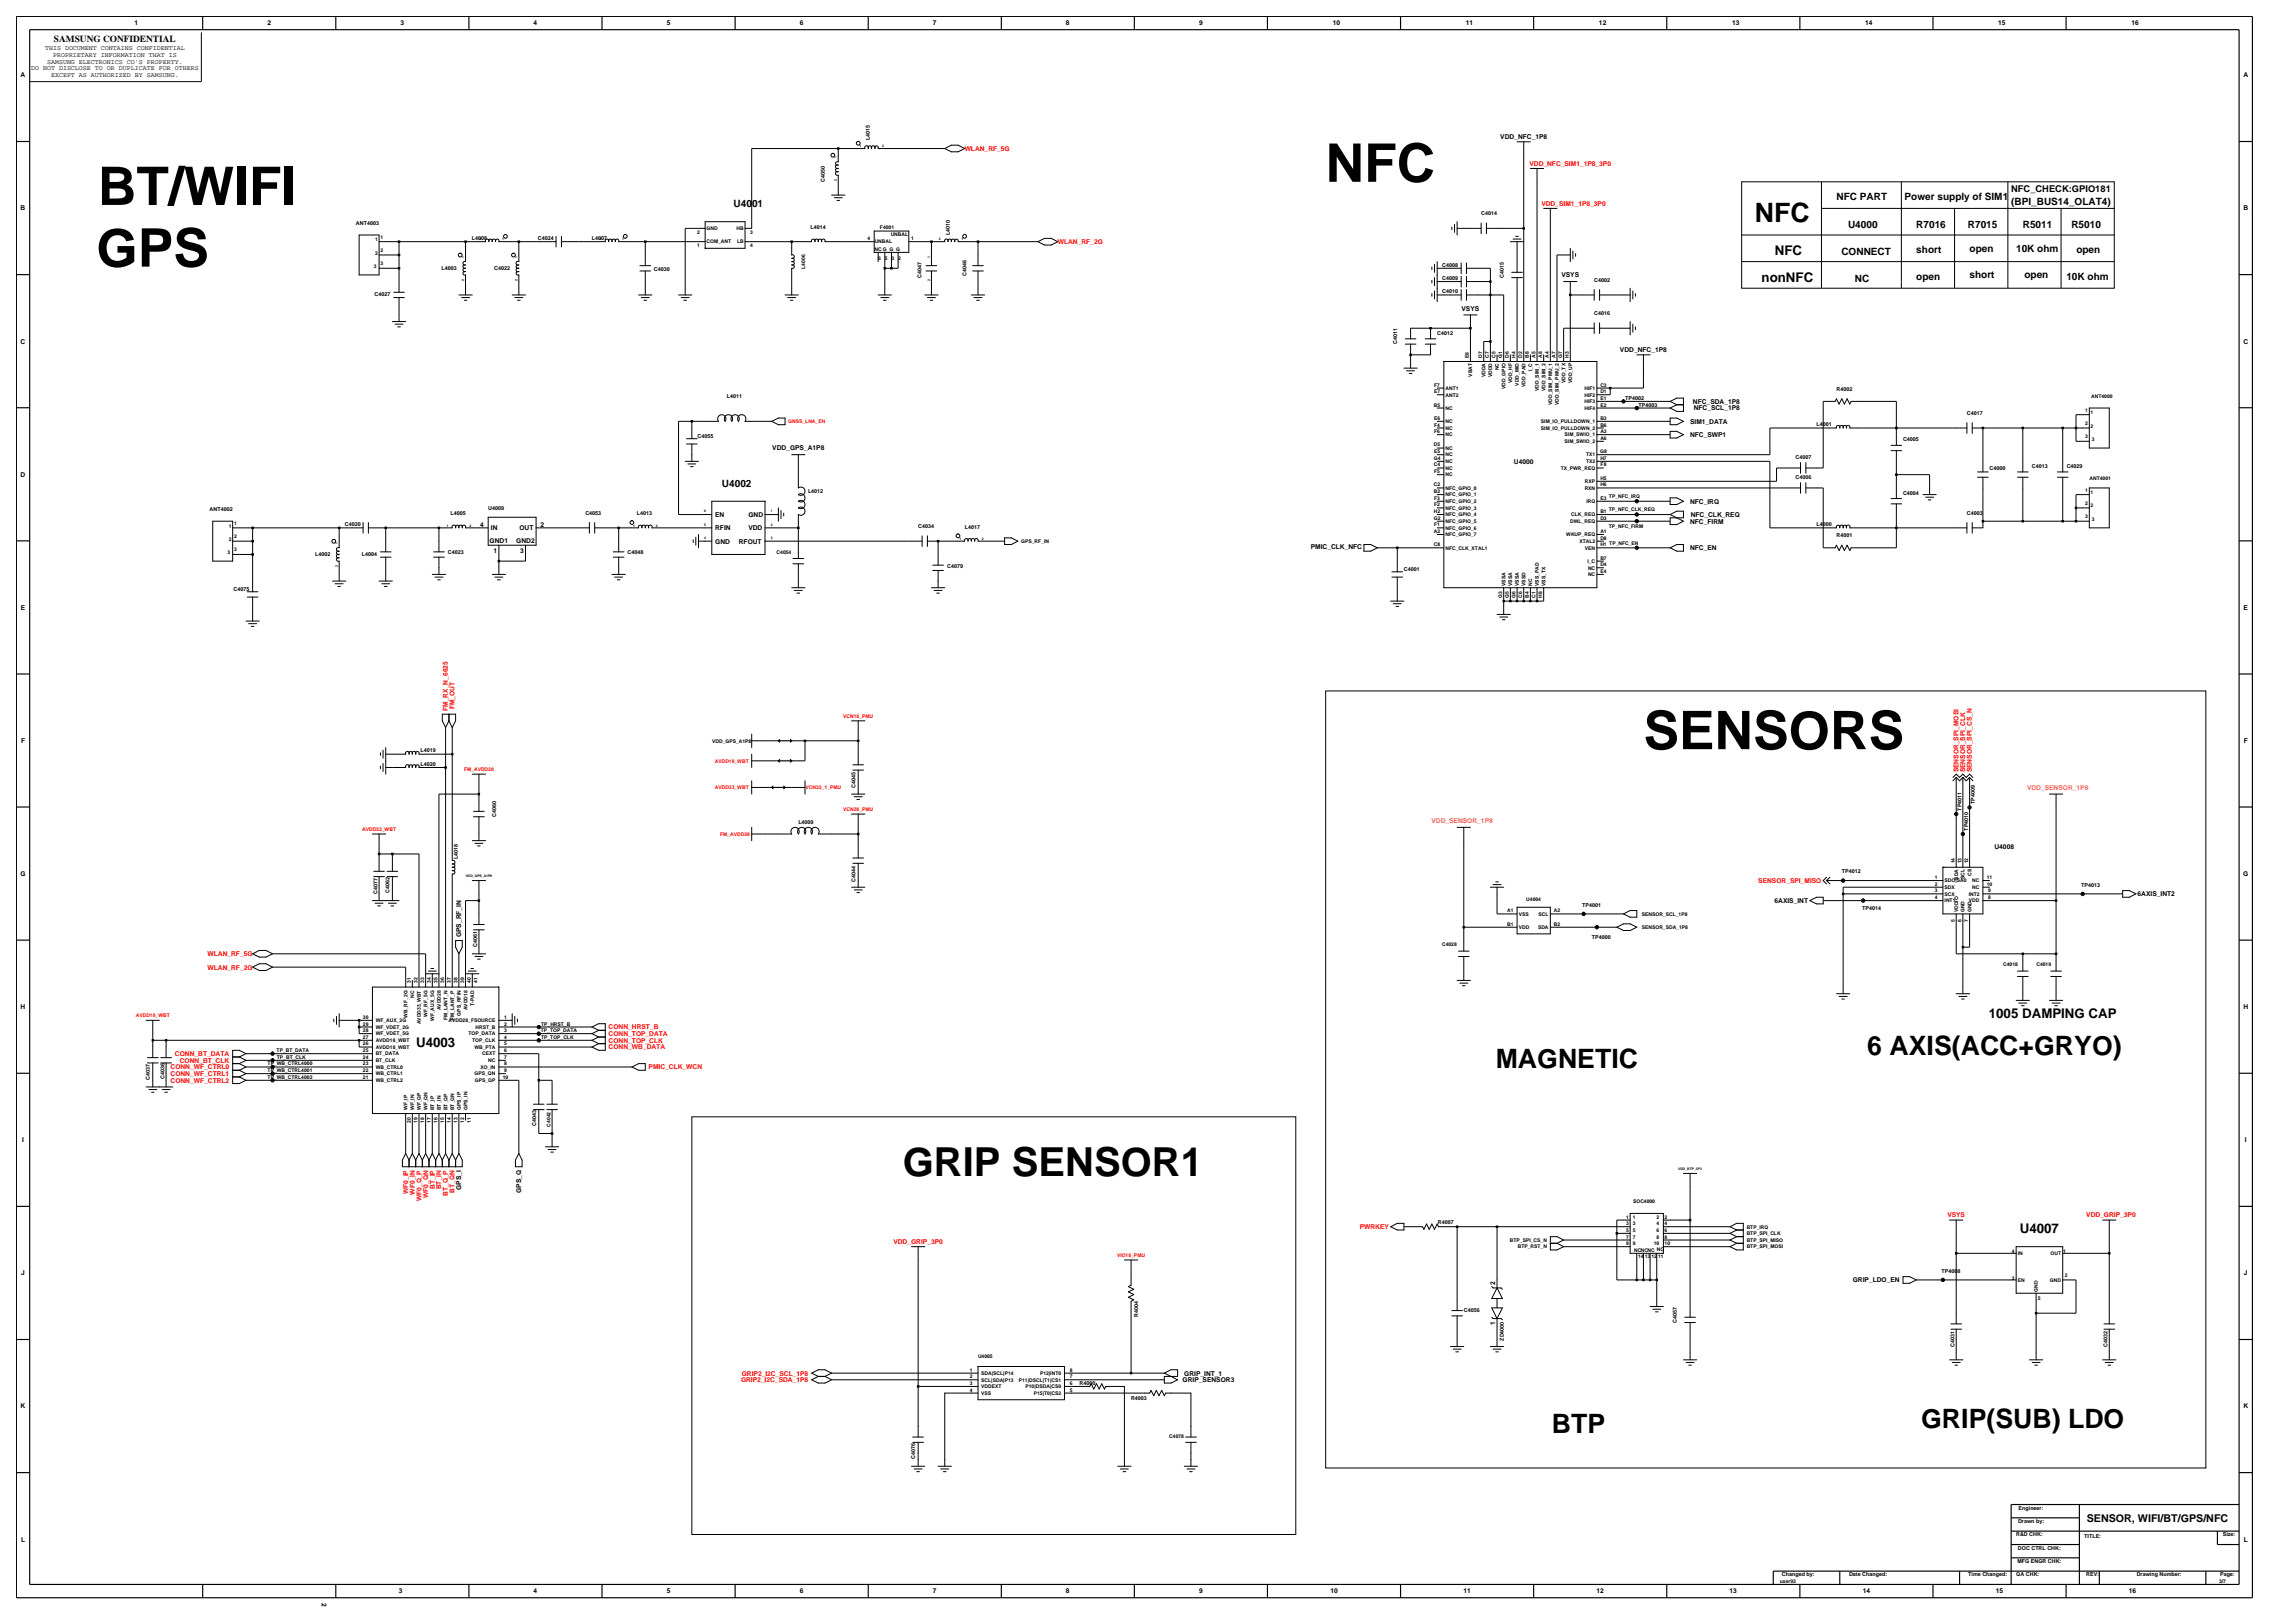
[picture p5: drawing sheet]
<svg xmlns="http://www.w3.org/2000/svg" width="420mm" height="297mm" viewBox="0 0 420 297" stroke-linecap="round" stroke-linejoin="round" font-family="sans-serif">
<defs><g id="words">
<g font-size="9.8">
<text x="242.6" y="33.3">NFC</text>
<text x="17.9" y="37.5">BT/WIFI</text>
<text x="17.6" y="48.8">GPS</text>
<text x="300.8" y="137.1">SENSORS</text>
</g>
<text font-size="7.3" x="165.2" y="215.2">GRIP SENSOR1</text>
<g font-size="4.9">
<text x="321.2" y="40.6">NFC</text>
<text x="273.7" y="195.5">MAGNETIC</text>
<text x="341.7" y="193">6 AXIS(ACC+GRYO)</text>
<text x="284" y="262.2">BTP</text>
<text x="351.6" y="261.2">GRIP(SUB) LDO</text>
</g>
<g font-size="2.4">
<text x="324.8" y="46.7">NFC</text>
<text x="322.4" y="51.5">nonNFC</text>
<text x="76.1" y="191.6">U4003</text>
<text x="364" y="186.4">1005 DAMPING CAP</text>
<text x="369.6" y="225.7">U4007</text>
</g>
<text font-size="2" x="381.9" y="278.4">SENSOR, WIFI/BT/GPS/NFC</text>
<g font-size="1.8">
<text x="134.3" y="37.9">U4001</text>
<text x="336.1" y="36.6">NFC PART</text>
<text x="338.2" y="41.8">U4000</text>
<text x="348.6" y="36.6">Power supply of SIM1</text>
<text x="350.7" y="41.8">R7016</text>
<text x="360.1" y="41.8">R7015</text>
<text x="368.1" y="37.5">(BPI_BUS14_OLAT4)</text>
<text x="370.2" y="41.8">R5011</text>
<text x="379.1" y="41.8">R5010</text>
<text x="337" y="46.7">CONNECT</text>
<text x="350.7" y="46.4">short</text>
<text x="360.5" y="46.1">open</text>
<text x="369" y="46.1">10K ohm</text>
<text x="380" y="46.4">open</text>
<text x="339.4" y="51.5">NC</text>
<text x="350.7" y="51.2">open</text>
<text x="360.5" y="50.9">short</text>
<text x="370.5" y="50.9">open</text>
<text x="378.2" y="51.2">10K ohm</text>
<text x="132.1" y="89">U4002</text>
</g>
<g font-size="1.7">
<text x="9.9" y="7.7">SAMSUNG CONFIDENTIAL</text>
<text x="368.1" y="35.1">NFC_CHECK:GPIO181</text>
</g>
<g font-size="1.2">
<text x="24.6" y="4.7">1</text>
<text x="48.9" y="4.7">2</text>
<text x="73.3" y="4.7">3</text>
<text x="97.6" y="4.7">4</text>
<text x="122" y="4.7">5</text>
<text x="146.4" y="4.7">6</text>
<text x="170.7" y="4.7">7</text>
<text x="195.1" y="4.7">8</text>
<text x="219.4" y="4.7">9</text>
<text x="243.9" y="4.7">10</text>
<text x="268.3" y="4.7">11</text>
<text x="292.6" y="4.7">12</text>
<text x="317" y="4.7">13</text>
<text x="341.3" y="4.7">14</text>
<text x="365.7" y="4.7">15</text>
<text x="390.1" y="4.7">16</text>
<text x="8.2" y="9.2">THIS DOCUMENT CONTAINS CONFIDENTIAL</text>
<text x="8.6" y="11.6">SAMSUNG ELECTRONICS CO'S PROPERTY.</text>
<text x="9.7" y="10.4">PROPRIETARY INFORMATION THAT IS</text>
<text x="3.8" y="14.2">A</text>
<text x="5.7" y="12.8">DO NOT DISCLOSE TO OR DUPLICATE FOR OTHERS</text>
<text x="9.3" y="14.1">EXCEPT AS AUTHORIZED BY SAMSUNG.</text>
<text x="410.5" y="14.2">A</text>
<text x="274.6" y="25.5">VDD_NFC_1P8</text>
<text x="3.8" y="38.5">B</text>
<text x="410.5" y="38.5">B</text>
<text x="285.7" y="50.7">VSYS</text>
<text x="267.5" y="56.8">VSYS</text>
<text x="3.8" y="62.9">C</text>
<text x="296.5" y="64.4">VDD_NFC_1P8</text>
<text x="410.5" y="62.9">C</text>
<text x="309.3" y="77.5">SIM1_DATA</text>
<text x="309.8" y="73.9">NFC_SDA_1P8</text>
<text x="310" y="75.1">NFC_SCL_1P8</text>
<text x="141.3" y="82.4">VDD_GPS_A1P8</text>
<text x="309.3" y="80">NFC_SWP1</text>
<text x="3.8" y="87.2">D</text>
<text x="277.1" y="84.9">U4000</text>
<text x="130.9" y="94.6">EN</text>
<text x="137" y="94.6">GND</text>
<text x="309.3" y="92.2">NFC_IRQ</text>
<text x="309.3" y="95.8">NFC_FIRM</text>
<text x="309.4" y="94.6">NFC_CLK_REQ</text>
<text x="87.9" y="96.3">4</text>
<text x="89.6" y="99.3">GND1</text>
<text x="89.8" y="97">IN</text>
<text x="90.3" y="101.2">1</text>
<text x="94.5" y="99.3">GND2</text>
<text x="95.1" y="97">OUT</text>
<text x="95.2" y="101.2">3</text>
<text x="98.9" y="96.3">2</text>
<text x="130.9" y="99.5">GND</text>
<text x="130.9" y="97">RFIN</text>
<text x="135.2" y="99.5">RFOUT</text>
<text x="137" y="97">VDD</text>
<text x="239.9" y="100.4">PMIC_CLK_NFC</text>
<text x="309.3" y="100.7">NFC_EN</text>
<text x="3.8" y="111.6">E</text>
<text x="410.6" y="111.6">E</text>
<text x="3.8" y="135.9">F</text>
<text x="410.6" y="135.9">F</text>
<text x="365" y="155.3">U4008</text>
<text x="3.7" y="160.3">G</text>
<text x="410.5" y="160.3">G</text>
<text x="324.8" y="165.2">6AXIS_INT</text>
<text x="391.2" y="164">6AXIS_INT2</text>
<text x="84.4" y="171.5" transform="rotate(-90 84.4 171.5)">GPS_RF_IN</text>
<text x="3.8" y="184.7">H</text>
<text x="410.5" y="184.7">H</text>
<text x="4" y="209">I</text>
<text x="410.8" y="209">I</text>
<text x="84.4" y="217.7" transform="rotate(-90 84.4 217.7)">GPS_I</text>
<text x="95.4" y="218.3" transform="rotate(-90 95.4 218.3)">GPS_Q</text>
<text x="3.9" y="233.4">J</text>
<text x="410.6" y="233.4">J</text>
<text x="273.6" y="235.1" transform="rotate(-90 273.6 235.1)">2</text>
<text x="339.1" y="234.6">GRIP_LDO_EN</text>
<text x="273.6" y="242.4" transform="rotate(-90 273.6 242.4)">1</text>
<text x="216.7" y="251.7">GRIP_INT_1</text>
<text x="3.8" y="257.7">K</text>
<text x="216.4" y="252.9">GRIP_SENSOR3</text>
<text x="410.5" y="257.7">K</text>
<text x="3.8" y="282.1">L</text>
<text x="410.6" y="282.1">L</text>
<text x="58.9" y="293.3" transform="rotate(90 58.9 293.3)">2</text>
<text x="73" y="291.5">3</text>
<text x="97.6" y="291.6">4</text>
<text x="122" y="291.6">5</text>
<text x="146.4" y="291.6">6</text>
<text x="170.7" y="291.6">7</text>
<text x="195.1" y="291.6">8</text>
<text x="219.4" y="291.6">9</text>
<text x="243.5" y="291.6">10</text>
<text x="267.8" y="291.6">11</text>
<text x="292.2" y="291.6">12</text>
<text x="316.5" y="291.6">13</text>
<text x="340.9" y="291.6">14</text>
<text x="365.2" y="291.6">15</text>
<text x="389.6" y="291.6">16</text>
</g>
<g font-size="1.2" fill="#f00">
<text x="176.5" y="27.6">WLAN_RF_5G</text>
<text x="279.9" y="30.4">VDD_NFC_SIM1_1P8_3P0</text>
<text x="282.1" y="37.7">VDD_SIM1_1P8_3P0</text>
<text x="193.6" y="44.7">WLAN_RF_2G</text>
<text x="82" y="130.1" transform="rotate(-90 82 130.1)">FM_RX_N_6625</text>
<text x="83.2" y="129.8" transform="rotate(-90 83.2 129.8)">FM_OUT</text>
<text x="358.4" y="141.3" transform="rotate(-90 358.4 141.3)">SENSOR_SPI_MOSI</text>
<text x="359.7" y="141.3" transform="rotate(-90 359.7 141.3)">SENSOR_SPI_CLK</text>
<text x="360.9" y="141.3" transform="rotate(-90 360.9 141.3)">SENSOR_SPI_CS_N</text>
<text x="321.8" y="161.6">SENSOR_SPI_MISO</text>
<text x="38" y="177.4">WLAN_RF_2G</text>
<text x="38" y="175">WLAN_RF_5G</text>
<text x="111.4" y="190.8">CONN_TOP_CLK</text>
<text x="111.4" y="189.6">CONN_TOP_DATA</text>
<text x="111.4" y="188.4">CONN_HRST_B</text>
<text x="31.2" y="195.7">CONN_WF_CTRL0</text>
<text x="31.2" y="196.9">CONN_WF_CTRL1</text>
<text x="32" y="193.2">CONN_BT_DATA</text>
<text x="32.9" y="194.5">CONN_BT_CLK</text>
<text x="111.4" y="192">CONN_WB_DATA</text>
<text x="118.7" y="195.7">PMIC_CLK_WCN</text>
<text x="31.2" y="198.1">CONN_WF_CTRL2</text>
<text x="74.7" y="218.5" transform="rotate(-90 74.7 218.5)">WF0_IP</text>
<text x="75.9" y="218.6" transform="rotate(-90 75.9 218.6)">WF0_IN</text>
<text x="77.1" y="219.8" transform="rotate(-90 77.1 219.8)">WF0_Q_P</text>
<text x="78.3" y="219.2" transform="rotate(-90 78.3 219.2)">WF0_QN</text>
<text x="79.5" y="217.6" transform="rotate(-90 79.5 217.6)">BT_IP</text>
<text x="80.8" y="217.6" transform="rotate(-90 80.8 217.6)">BT_IN</text>
<text x="82" y="218.9" transform="rotate(-90 82 218.9)">BT_Q_P</text>
<text x="83.2" y="218.2" transform="rotate(-90 83.2 218.2)">BT_QN</text>
<text x="163.5" y="227.6">VDD_GRIP_3P0</text>
<text x="248.8" y="224.9">PWRKEY</text>
<text x="356.4" y="222.8">VSYS</text>
<text x="381.8" y="222.8">VDD_GRIP_3P0</text>
<text x="135.7" y="251.7">GRIP2_I2C_SCL_1P8</text>
<text x="135.6" y="252.9">GRIP2_I2C_SDA_1P8</text>
</g>
<g font-size="1.2" fill="#cc7f32">
<text x="371" y="144.5">VDD_SENSOR_1P8</text>
<text x="262" y="150.6">VDD_SENSOR_1P8</text>
</g>
<g font-size="1">
<text x="159.2" y="25.6" transform="rotate(-90 159.2 25.6)">L4015</text>
<text x="151" y="33.2" transform="rotate(-90 151 33.2)">C4050</text>
<text x="65.1" y="41.2">ANT4003</text>
<text x="148.4" y="41.8">L4014</text>
<text x="271.1" y="39.4">C4014</text>
<text x="86.4" y="43.9">L4008</text>
<text x="98.4" y="43.9">C4024</text>
<text x="108.3" y="43.9">L4007</text>
<text x="173.8" y="43.1" transform="rotate(-90 173.8 43.1)">L4010</text>
<text x="80.8" y="49.3">L4003</text>
<text x="90.5" y="49.3">C4022</text>
<text x="119.7" y="49.6">C4030</text>
<text x="168.6" y="50.8" transform="rotate(-90 168.6 50.8)">C4047</text>
<text x="176.8" y="50.5" transform="rotate(-90 176.8 50.5)">C4046</text>
<text x="263.9" y="48.8">C4008</text>
<text x="263.9" y="53.7">C4010</text>
<text x="263.9" y="51.2">C4009</text>
<text x="275.2" y="50.8" transform="rotate(-90 275.2 50.8)">C4015</text>
<text x="291.7" y="51.5">C4002</text>
<text x="68.5" y="54.2">C4027</text>
<text x="291.7" y="57.6">C4016</text>
<text x="255.7" y="63" transform="rotate(-90 255.7 63)">C4011</text>
<text x="263" y="61.3">C4012</text>
<text x="336.1" y="71.5">R4002</text>
<text x="133" y="72.9">L4011</text>
<text x="297.4" y="73.2">TP4002</text>
<text x="299.9" y="74.4">TP4003</text>
<text x="360" y="75.9">C4017</text>
<text x="127.7" y="80.2">C4055</text>
<text x="328.6" y="84">C4007</text>
<text x="332.4" y="78">L4001</text>
<text x="348.3" y="80.8">C4005</text>
<text x="328.6" y="87.6">C4006</text>
<text x="364.1" y="85.9">C4000</text>
<text x="371.8" y="85.7">C4013</text>
<text x="378.2" y="85.7">C4029</text>
<text x="38.4" y="93.6">ANT4002</text>
<text x="82.5" y="94.2">L4005</text>
<text x="89.3" y="93.3">U4009</text>
<text x="107.1" y="94.2">C4053</text>
<text x="116.6" y="94.2">L4013</text>
<text x="147.9" y="90.2">L4012</text>
<text x="348.3" y="90.5">C4004</text>
<text x="360" y="94.2">C4003</text>
<text x="57.7" y="101.7">L4002</text>
<text x="63.1" y="96.3">C4020</text>
<text x="66.2" y="101.7">L4004</text>
<text x="82" y="101.5">C4023</text>
<text x="114.9" y="101.5">C4048</text>
<text x="168" y="96.7">C4034</text>
<text x="176.5" y="96.8">L4017</text>
<text x="332.4" y="96.3">L4000</text>
<text x="336.1" y="98.3">R4001</text>
<text x="173.3" y="103.9">C4079</text>
<text x="256.9" y="104.5">C4001</text>
<text x="42.7" y="108.2">C4075</text>
<text x="77" y="137.7">L4019</text>
<text x="77" y="140.1">L4020</text>
<text x="90.8" y="149.5" transform="rotate(-90 90.8 149.5)">C4060</text>
<text x="156.5" y="144.3" transform="rotate(-90 156.5 144.3)">C4045</text>
<text x="359" y="148.3" transform="rotate(-90 359 148.3)">TP4011</text>
<text x="361.4" y="147.1" transform="rotate(-90 361.4 147.1)">TP4009</text>
<text x="146.1" y="150.8">L4009</text>
<text x="360.2" y="152" transform="rotate(-90 360.2 152)">TP4010</text>
<text x="83.8" y="157.2" transform="rotate(-90 83.8 157.2)">L4018</text>
<text x="156.5" y="161.3" transform="rotate(-90 156.5 161.3)">C4044</text>
<text x="337.1" y="159.8">TP4012</text>
<text x="69.1" y="163.6" transform="rotate(-90 69.1 163.6)">C4077</text>
<text x="71.3" y="163.4" transform="rotate(-90 71.3 163.4)">C4062</text>
<text x="289.6" y="165.9">TP4001</text>
<text x="340.8" y="166.5">TP4014</text>
<text x="380.9" y="162.2">TP4013</text>
<text x="87.3" y="173.3" transform="rotate(-90 87.3 173.3)">C4061</text>
<text x="291.3" y="171.8">TP4000</text>
<text x="27.4" y="197.5" transform="rotate(-90 27.4 197.5)">C4037</text>
<text x="30.1" y="197.4" transform="rotate(-90 30.1 197.4)">C4036</text>
<text x="98.1" y="206.1" transform="rotate(-90 98.1 206.1)">C4043</text>
<text x="263.2" y="223.9">R4007</text>
<text x="355.3" y="232.9">TP4008</text>
<text x="208.3" y="240.9" transform="rotate(-90 208.3 240.9)">R4004</text>
<text x="267.9" y="240.1">C4056</text>
<text x="275.2" y="245.3" transform="rotate(-90 275.2 245.3)">ZD4000</text>
<text x="306.9" y="242" transform="rotate(-90 306.9 242)">C4057</text>
<text x="357.7" y="246.4" transform="rotate(-90 357.7 246.4)">C4031</text>
<text x="385.7" y="246.4" transform="rotate(-90 385.7 246.4)">C4032</text>
<text x="197.6" y="253.4">R4000</text>
<text x="207" y="256.1">R4003</text>
<text x="167.5" y="267" transform="rotate(-90 167.5 267)">C4076</text>
<text x="369" y="281.1">R&amp;D CHK:</text>
<text x="369.3" y="278.7">Drawn by:</text>
<text x="369.4" y="276.3">Engineer:</text>
<text x="381.4" y="281.4">TITLE:</text>
<text x="406.8" y="281.1">Size:</text>
<text x="369.2" y="286">MFG ENGR CHK:</text>
<text x="369.3" y="283.6">DOC CTRL CHK:</text>
<text x="326.1" y="288.5">Changed by:</text>
<text x="338.4" y="288.5">Date Changed:</text>
<text x="360.2" y="288.5">Time Changed:</text>
<text x="369" y="288.5">QA CHK:</text>
<text x="381.8" y="288.5">REV:</text>
<text x="391" y="288.5">Drawing Number:</text>
<text x="406.3" y="288.5">Page:</text>
</g>
<g font-size=".9">
<text x="161" y="41.9">F4001</text>
<text x="68.6" y="44.2">1</text>
<text x="68.6" y="46.6">2</text>
<text x="69.6" y="43.7">1</text>
<text x="69.6" y="46.1">2</text>
<text x="127.6" y="45.2">1</text>
<text x="127.6" y="42.7">2</text>
<text x="129.3" y="44.5">COM_ANT</text>
<text x="129.3" y="42.1">GND</text>
<text x="134.8" y="42.1">HB</text>
<text x="134.9" y="44.5">LB</text>
<text x="137.3" y="42.7">3</text>
<text x="137.3" y="45.2">4</text>
<text x="158.7" y="44">4</text>
<text x="160" y="45.9">NC G G G</text>
<text x="160.1" y="44.5">UNBAL</text>
<text x="160.7" y="47.6">6</text>
<text x="161.9" y="47.6">5</text>
<text x="163" y="43.3">UNBAL</text>
<text x="163.1" y="47.6">3</text>
<text x="164.3" y="47.6">2</text>
<text x="166.8" y="44">1</text>
<text x="68.4" y="49">3</text>
<text x="69.6" y="48.5">3</text>
<text x="147.3" y="49.2" transform="rotate(-90 147.3 49.2)">L4006</text>
<text x="268.8" y="65.5" transform="rotate(-90 268.8 65.5)">E8</text>
<text x="271.3" y="65.5" transform="rotate(-90 271.3 65.5)">D7</text>
<text x="272.5" y="65.5" transform="rotate(-90 272.5 65.5)">C7</text>
<text x="273.7" y="65.5" transform="rotate(-90 273.7 65.5)">C5</text>
<text x="274.9" y="65.5" transform="rotate(-90 274.9 65.5)">G1</text>
<text x="276.1" y="65.5" transform="rotate(-90 276.1 65.5)">D6</text>
<text x="277.3" y="65.5" transform="rotate(-90 277.3 65.5)">H4</text>
<text x="278.6" y="65.5" transform="rotate(-90 278.6 65.5)">D2</text>
<text x="279.8" y="65.5" transform="rotate(-90 279.8 65.5)">B8</text>
<text x="281" y="65.5" transform="rotate(-90 281 65.5)">A5</text>
<text x="282.2" y="65.5" transform="rotate(-90 282.2 65.5)">A8</text>
<text x="283.4" y="65.5" transform="rotate(-90 283.4 65.5)">A4</text>
<text x="284.7" y="65.5" transform="rotate(-90 284.7 65.5)">A7</text>
<text x="285.9" y="65.5" transform="rotate(-90 285.9 65.5)">G7</text>
<text x="287.1" y="65.5" transform="rotate(-90 287.1 65.5)">H3</text>
<text x="262.5" y="72">E7</text>
<text x="262.5" y="70.7">F7</text>
<text x="264.5" y="71.3">ANT1</text>
<text x="269.4" y="68.9" transform="rotate(-90 269.4 68.9)">VBAT</text>
<text x="271.9" y="69" transform="rotate(-90 271.9 69)">VDDA</text>
<text x="273.1" y="69" transform="rotate(-90 273.1 69)">VDDD</text>
<text x="274.3" y="67.8" transform="rotate(-90 274.3 67.8)">NC</text>
<text x="275.5" y="71.2" transform="rotate(-90 275.5 71.2)">VDD_GPIO</text>
<text x="276.7" y="70.1" transform="rotate(-90 276.7 70.1)">VDD_HF</text>
<text x="278" y="70.6" transform="rotate(-90 278 70.6)">VDD_MID</text>
<text x="279.2" y="70.8" transform="rotate(-90 279.2 70.8)">VDD_PAD</text>
<text x="280.4" y="67.9" transform="rotate(-90 280.4 67.9)">I_C</text>
<text x="281.6" y="71.5" transform="rotate(-90 281.6 71.5)">VDD_SIM_1</text>
<text x="282.8" y="71.5" transform="rotate(-90 282.8 71.5)">VDD_SIM_2</text>
<text x="286.5" y="70.1" transform="rotate(-90 286.5 70.1)">VDD_TX</text>
<text x="287.7" y="70.2" transform="rotate(-90 287.7 70.2)">VDD_UP</text>
<text x="290" y="71.3">HIF1</text>
<text x="292.9" y="72">D1</text>
<text x="292.9" y="70.7">C3</text>
<text x="262.4" y="74.4">B5</text>
<text x="262.5" y="76.8">E6</text>
<text x="264.5" y="77.4">NC</text>
<text x="264.5" y="72.6">ANT2</text>
<text x="264.5" y="75">NC</text>
<text x="282" y="77.4">SIM_IO_PULLDOWN_1</text>
<text x="284.1" y="74.1" transform="rotate(-90 284.1 74.1)">VDD_SIM_PMU_1</text>
<text x="285.3" y="74.1" transform="rotate(-90 285.3 74.1)">VDD_SIM_PMU_2</text>
<text x="290" y="73.8">HIF3</text>
<text x="290" y="75">HIF4</text>
<text x="290" y="72.6">HIF2</text>
<text x="292.9" y="76.8">B3</text>
<text x="292.9" y="73.2">E1</text>
<text x="292.9" y="74.4">E2</text>
<text x="381.6" y="75.3">1</text>
<text x="381.6" y="77.8">2</text>
<text x="382.6" y="75.8">1</text>
<text x="382.7" y="72.8">ANT4000</text>
<text x="262.4" y="81.7">D5</text>
<text x="262.5" y="82.9">E5</text>
<text x="262.5" y="78">F4</text>
<text x="262.5" y="79.3">F6</text>
<text x="264.5" y="78.6">NC</text>
<text x="264.5" y="79.9">NC</text>
<text x="264.5" y="83.5">NC</text>
<text x="264.5" y="82.3">NC</text>
<text x="282" y="78.6">SIM_IO_PULLDOWN_2</text>
<text x="286.3" y="79.9">SIM_SWIO_1</text>
<text x="286.3" y="81.1">SIM_SWIO_2</text>
<text x="290.3" y="83.5">TX1</text>
<text x="292.8" y="82.9">G8</text>
<text x="292.9" y="78">B6</text>
<text x="292.9" y="79.3">A3</text>
<text x="292.9" y="80.5">A6</text>
<text x="381.6" y="80.2">3</text>
<text x="382.6" y="78.3">2</text>
<text x="382.8" y="80.7">3</text>
<text x="262.4" y="84.1">G4</text>
<text x="262.4" y="89">C2</text>
<text x="262.4" y="85.3">C4</text>
<text x="262.5" y="86.6">F5</text>
<text x="264.5" y="84.7">NC</text>
<text x="264.5" y="87.2">NC</text>
<text x="264.5" y="89.6">NFC_GPIO_0</text>
<text x="264.5" y="86">NC</text>
<text x="285.6" y="86">TX_PWR_REQ</text>
<text x="290" y="89.6">RXN</text>
<text x="290.1" y="88.4">RXP</text>
<text x="290.3" y="84.7">TX2</text>
<text x="292.9" y="87.8">H5</text>
<text x="292.9" y="89">H6</text>
<text x="292.9" y="84.1">H7</text>
<text x="292.9" y="85.3">F8</text>
<text x="381.6" y="89.9">1</text>
<text x="382.4" y="87.8">ANT4001</text>
<text x="262.4" y="95.1">G2</text>
<text x="262.4" y="93.9">H2</text>
<text x="262.4" y="90.2">B2</text>
<text x="262.5" y="92.7">F2</text>
<text x="262.5" y="91.4">F3</text>
<text x="264.5" y="94.5">NFC_GPIO_4</text>
<text x="264.5" y="95.7">NFC_GPIO_5</text>
<text x="264.5" y="93.3">NFC_GPIO_3</text>
<text x="264.5" y="92.1">NFC_GPIO_2</text>
<text x="264.5" y="90.8">NFC_GPIO_1</text>
<text x="287.4" y="95.7">DWL_REQ</text>
<text x="287.6" y="94.5">CLK_REQ</text>
<text x="290.3" y="92.1">IRQ</text>
<text x="292.9" y="95.1">D3</text>
<text x="292.9" y="93.9">B1</text>
<text x="292.9" y="91.4">E3</text>
<text x="294.4" y="93.6">TP_NFC_CLK_REQ</text>
<text x="294.5" y="91.1">TP_NFC_IRQ</text>
<text x="381.6" y="92.4">2</text>
<text x="381.6" y="94.8">3</text>
<text x="382.6" y="90.4">1</text>
<text x="382.6" y="92.9">2</text>
<text x="382.8" y="95.3">3</text>
<text x="41.6" y="101.4">3</text>
<text x="41.9" y="96.5">1</text>
<text x="41.9" y="99">2</text>
<text x="42.8" y="96">1</text>
<text x="42.8" y="98.5">2</text>
<text x="42.8" y="100.9">3</text>
<text x="142.1" y="101.5">C4054</text>
<text x="186.9" y="99.4">GPS_RF_IN</text>
<text x="262.4" y="100">C8</text>
<text x="262.4" y="97.5">A2</text>
<text x="262.5" y="96.3">F1</text>
<text x="264.5" y="96.9">NFC_GPIO_6</text>
<text x="264.5" y="100.6">NFC_CLK_XTAL1</text>
<text x="264.5" y="98.1">NFC_GPIO_7</text>
<text x="286.6" y="98.1">WKUP_REQ</text>
<text x="289" y="99.4">XTAL2</text>
<text x="290.1" y="100.6">VEN</text>
<text x="292.9" y="100">H1</text>
<text x="292.9" y="98.8">D8</text>
<text x="292.9" y="97.5">A1</text>
<text x="294.4" y="96.6">TP_NFC_FIRM</text>
<text x="294.5" y="99.7">TP_NFC_EN</text>
<text x="275.5" y="107.2" transform="rotate(-90 275.5 107.2)">VSSA</text>
<text x="276.7" y="107.2" transform="rotate(-90 276.7 107.2)">VSSA</text>
<text x="278" y="107.2" transform="rotate(-90 278 107.2)">VSSA</text>
<text x="279.2" y="107.2" transform="rotate(-90 279.2 107.2)">VSSD</text>
<text x="280.4" y="107.2" transform="rotate(-90 280.4 107.2)">NC</text>
<text x="281.6" y="107.2" transform="rotate(-90 281.6 107.2)">VSS_PAD</text>
<text x="282.8" y="107.2" transform="rotate(-90 282.8 107.2)">VSS_TX</text>
<text x="290.5" y="103">I_C</text>
<text x="290.6" y="105.4">NC</text>
<text x="290.6" y="104.2">NC</text>
<text x="292.9" y="103.6">D4</text>
<text x="292.9" y="102.4">B7</text>
<text x="292.9" y="104.8">E4</text>
<text x="274.9" y="109.4" transform="rotate(-90 274.9 109.4)">G3</text>
<text x="276.1" y="109.4" transform="rotate(-90 276.1 109.4)">G5</text>
<text x="277.3" y="109.4" transform="rotate(-90 277.3 109.4)">G6</text>
<text x="278.6" y="109.4" transform="rotate(-90 278.6 109.4)">C6</text>
<text x="279.8" y="109.4" transform="rotate(-90 279.8 109.4)">B4</text>
<text x="281" y="109.4" transform="rotate(-90 281 109.4)">C1</text>
<text x="282.2" y="109.4" transform="rotate(-90 282.2 109.4)">H8</text>
<text x="130.3" y="135.9">VDD_GPS_A1P8</text>
<text x="354.1" y="160.9">1</text>
<text x="355.9" y="161.5">SDO|SA0</text>
<text x="357.7" y="158" transform="rotate(-90 357.7 158)">14</text>
<text x="358.3" y="161" transform="rotate(-90 358.3 161)">SDA</text>
<text x="358.9" y="158" transform="rotate(-90 358.9 158)">13</text>
<text x="359.5" y="160.8" transform="rotate(-90 359.5 160.8)">SCL</text>
<text x="360.2" y="158" transform="rotate(-90 360.2 158)">12</text>
<text x="360.8" y="160.3" transform="rotate(-90 360.8 160.3)">CS</text>
<text x="360.9" y="161.5">NC</text>
<text x="363.6" y="160.9">11</text>
<text x="275.8" y="166.9">A1</text>
<text x="277.9" y="167.6">VSS</text>
<text x="279.3" y="164.8">U4004</text>
<text x="281.6" y="167.6">SCL</text>
<text x="284.4" y="166.9">A2</text>
<text x="300.5" y="167.6">SENSOR_SCL_1P8</text>
<text x="354.1" y="163.3">3</text>
<text x="354.1" y="164.5">4</text>
<text x="354.1" y="162.1">2</text>
<text x="355.9" y="163.9">SCX</text>
<text x="355.9" y="165.1">INT1</text>
<text x="355.9" y="162.7">SDX</text>
<text x="358.3" y="166.9" transform="rotate(-90 358.3 166.9)">VDDIO</text>
<text x="359.5" y="166.9" transform="rotate(-90 359.5 166.9)">GND</text>
<text x="360.3" y="163.9">INT2</text>
<text x="360.3" y="165.1">VDD</text>
<text x="360.8" y="166.9" transform="rotate(-90 360.8 166.9)">GND</text>
<text x="360.9" y="162.7">NC</text>
<text x="363.6" y="162.1">10</text>
<text x="363.8" y="164.5">8</text>
<text x="363.8" y="163.3">9</text>
<text x="263.9" y="173.1">C4028</text>
<text x="275.8" y="169.4">B1</text>
<text x="277.9" y="170">VDD</text>
<text x="281.5" y="170">SDA</text>
<text x="284.4" y="169.4">B2</text>
<text x="300.5" y="170">SENSOR_SDA_1P8</text>
<text x="357.7" y="168.7" transform="rotate(-90 357.7 168.7)">5</text>
<text x="358.9" y="168.7" transform="rotate(-90 358.9 168.7)">6</text>
<text x="360.2" y="168.7" transform="rotate(-90 360.2 168.7)">7</text>
<text x="75.2" y="179.9" transform="rotate(-90 75.2 179.9)">31</text>
<text x="76.4" y="179.9" transform="rotate(-90 76.4 179.9)">32</text>
<text x="77.6" y="179.9" transform="rotate(-90 77.6 179.9)">33</text>
<text x="78.8" y="179.9" transform="rotate(-90 78.8 179.9)">34</text>
<text x="80.1" y="179.9" transform="rotate(-90 80.1 179.9)">35</text>
<text x="81.3" y="179.9" transform="rotate(-90 81.3 179.9)">36</text>
<text x="82.5" y="179.9" transform="rotate(-90 82.5 179.9)">37</text>
<text x="83.7" y="179.9" transform="rotate(-90 83.7 179.9)">38</text>
<text x="84.9" y="179.9" transform="rotate(-90 84.9 179.9)">39</text>
<text x="86.1" y="179.9" transform="rotate(-90 86.1 179.9)">40</text>
<text x="87.4" y="179.9" transform="rotate(-90 87.4 179.9)">41</text>
<text x="366.6" y="176.7">C4018</text>
<text x="372.7" y="176.7">C4019</text>
<text x="75.8" y="182.6" transform="rotate(-90 75.8 182.6)">NC</text>
<text x="80.7" y="184.9" transform="rotate(-90 80.7 184.9)">AVDD28</text>
<text x="84.3" y="185.8" transform="rotate(-90 84.3 185.8)">GPS_RFIN</text>
<text x="85.5" y="184.9" transform="rotate(-90 85.5 184.9)">AVDD18</text>
<text x="86.8" y="184" transform="rotate(-90 86.8 184)">T-PAD</text>
<text x="66.4" y="186.4">30</text>
<text x="66.4" y="191.3">26</text>
<text x="66.4" y="190.1">27</text>
<text x="66.4" y="188.9">28</text>
<text x="66.4" y="187.7">29</text>
<text x="68.8" y="187">WF_AUX_2G</text>
<text x="68.8" y="191.9">AVDD18_WBT</text>
<text x="68.8" y="190.7">AVDD18_WBT</text>
<text x="68.8" y="189.5">WF_VDET_5G</text>
<text x="68.8" y="188.3">WF_VDET_2G</text>
<text x="74.6" y="186.2" transform="rotate(-90 74.6 186.2)">WB_RF_2G</text>
<text x="77" y="187.5" transform="rotate(-90 77 187.5)">AVDD33_WBT</text>
<text x="78.2" y="186.1" transform="rotate(-90 78.2 186.1)">WF_RF_5G</text>
<text x="79.4" y="186.8" transform="rotate(-90 79.4 186.8)">WF_AUX_5G</text>
<text x="81.9" y="186.7" transform="rotate(-90 81.9 186.7)">FM_LANT_N</text>
<text x="82.1" y="187">AVDD28_FSOURCE</text>
<text x="83.1" y="186.6" transform="rotate(-90 83.1 186.6)">FM_LANT_P</text>
<text x="85.7" y="189.5">TOP_DATA</text>
<text x="86.4" y="190.7">TOP_CLK</text>
<text x="86.8" y="191.9">WB_PTA</text>
<text x="87" y="188.3">HRST_B</text>
<text x="92.3" y="190.1">4</text>
<text x="92.3" y="191.3">5</text>
<text x="92.3" y="188.9">3</text>
<text x="92.3" y="187.7">2</text>
<text x="92.3" y="186.4">1</text>
<text x="99" y="188.9">TP_TOP_DATA</text>
<text x="99" y="190.1">TP_TOP_CLK</text>
<text x="99" y="187.7">TP_HRST_B</text>
<text x="49" y="195">TP_WB_CTRL4000</text>
<text x="49" y="196.2">TP_WB_CTRL4001</text>
<text x="49" y="197.4">TP_WB_CTRL4002</text>
<text x="50.6" y="192.5">TP_BT_DATA</text>
<text x="50.7" y="193.7">TP_BT_CLK</text>
<text x="66.4" y="196.2">22</text>
<text x="66.4" y="195">23</text>
<text x="66.4" y="193.7">24</text>
<text x="66.4" y="192.5">25</text>
<text x="66.4" y="197.4">21</text>
<text x="68.8" y="196.8">WB_CTRL1</text>
<text x="68.8" y="195.6">WB_CTRL0</text>
<text x="68.8" y="194.4">BT_CLK</text>
<text x="68.8" y="193.1">BT_DATA</text>
<text x="86.9" y="196.8">GPS_QN</text>
<text x="87.9" y="195.6">XO_IN</text>
<text x="88.2" y="193.1">CEXT</text>
<text x="89.4" y="194.4">NC</text>
<text x="92" y="197.4">10</text>
<text x="92.3" y="193.7">7</text>
<text x="92.3" y="195">8</text>
<text x="92.3" y="196.2">9</text>
<text x="92.3" y="192.5">6</text>
<text x="68.8" y="198">WB_CTRL2</text>
<text x="74.6" y="203.1" transform="rotate(-90 74.6 203.1)">WF_IP</text>
<text x="75.8" y="203.1" transform="rotate(-90 75.8 203.1)">WF_IN</text>
<text x="77" y="203.1" transform="rotate(-90 77 203.1)">WF_QP</text>
<text x="78.2" y="203.1" transform="rotate(-90 78.2 203.1)">WF_QN</text>
<text x="79.4" y="203.1" transform="rotate(-90 79.4 203.1)">BT_IP</text>
<text x="80.7" y="203.1" transform="rotate(-90 80.7 203.1)">BT_IN</text>
<text x="81.9" y="203.1" transform="rotate(-90 81.9 203.1)">BT_QP</text>
<text x="83.1" y="203.1" transform="rotate(-90 83.1 203.1)">BT_QN</text>
<text x="84.3" y="203.1" transform="rotate(-90 84.3 203.1)">GPS_IP</text>
<text x="85.5" y="203.1" transform="rotate(-90 85.5 203.1)">GPS_IN</text>
<text x="86.9" y="198">GPS_QP</text>
<text x="75.2" y="205.5" transform="rotate(-90 75.2 205.5)">20</text>
<text x="76.4" y="205.5" transform="rotate(-90 76.4 205.5)">19</text>
<text x="77.6" y="205.5" transform="rotate(-90 77.6 205.5)">18</text>
<text x="78.8" y="205.5" transform="rotate(-90 78.8 205.5)">17</text>
<text x="80.1" y="205.5" transform="rotate(-90 80.1 205.5)">16</text>
<text x="81.3" y="205.5" transform="rotate(-90 81.3 205.5)">15</text>
<text x="82.5" y="205.5" transform="rotate(-90 82.5 205.5)">14</text>
<text x="83.7" y="205.5" transform="rotate(-90 83.7 205.5)">13</text>
<text x="84.9" y="205.5" transform="rotate(-90 84.9 205.5)">12</text>
<text x="86.1" y="205.5" transform="rotate(-90 86.1 205.5)">11</text>
<text x="100.7" y="206.2" transform="rotate(-90 100.7 206.2)">C4042</text>
<text x="298.9" y="220.2">SOC4000</text>
<text x="276.3" y="227.2">BTP_SPI_CS_N</text>
<text x="297.6" y="224.2">3</text>
<text x="297.6" y="225.4">5</text>
<text x="297.6" y="226.7">7</text>
<text x="297.6" y="227.9">9</text>
<text x="297.6" y="223">1</text>
<text x="298.8" y="225.4">5</text>
<text x="298.8" y="226.7">7</text>
<text x="298.8" y="227.9">9</text>
<text x="298.8" y="223">1</text>
<text x="298.8" y="224.2">3</text>
<text x="302.7" y="227.9">10</text>
<text x="303.2" y="224.2">4</text>
<text x="303.2" y="225.4">6</text>
<text x="303.2" y="226.7">8</text>
<text x="303.2" y="223">2</text>
<text x="304.6" y="227.9">10</text>
<text x="304.6" y="224.2">4</text>
<text x="304.6" y="225.4">6</text>
<text x="304.6" y="226.7">8</text>
<text x="304.6" y="223">2</text>
<text x="319.7" y="226">BTP_SPI_CLK</text>
<text x="319.7" y="227.2">BTP_SPI_MISO</text>
<text x="319.7" y="224.8">BTP_IRQ</text>
<text x="277.8" y="228.5">BTP_RST_N</text>
<text x="299.1" y="229">NCNCNC NC</text>
<text x="299.8" y="230.2">14</text>
<text x="301" y="230.2">13</text>
<text x="302.2" y="230.2">12</text>
<text x="303.4" y="230.2">11</text>
<text x="319.7" y="228.5">BTP_SPI_MOSI</text>
<text x="368.2" y="229.3">4</text>
<text x="369.3" y="229.7">IN</text>
<text x="375.3" y="229.7">OUT</text>
<text x="377.6" y="229.3">1</text>
<text x="377.9" y="233.6">2</text>
<text x="368.2" y="234.2">3</text>
<text x="369.3" y="234.5">EN</text>
<text x="372.9" y="237.9">5</text>
<text x="373" y="236.3" transform="rotate(-90 373 236.3)">GND</text>
<text x="375.2" y="234.5">GND</text>
<text x="177.5" y="251">1</text>
<text x="179" y="248.5">U4005</text>
<text x="179.6" y="251.6">SDA|SCL|P14</text>
<text x="190.3" y="251.6">P12|INT0</text>
<text x="195.8" y="251">8</text>
<text x="177.5" y="252.2">2</text>
<text x="177.5" y="253.4">3</text>
<text x="177.5" y="254.6">4</text>
<text x="179.6" y="252.8">SCL|SDA|P13</text>
<text x="179.6" y="254">VDDEXT</text>
<text x="179.6" y="255.2">VSS</text>
<text x="186.5" y="252.8">P11|DSCL|T1|CS1</text>
<text x="187.7" y="254">P10|DSDA|CS0</text>
<text x="189.2" y="255.2">P15|T0|CS2</text>
<text x="195.8" y="252.2">7</text>
<text x="195.8" y="254.6">5</text>
<text x="195.8" y="253.4">6</text>
<text x="214" y="263.2">C4078</text>
<text x="325.7" y="289.6">user93</text>
<text x="406.1" y="289.6">3/7</text>
</g>
<g font-size=".9" fill="#f00">
<text x="144.3" y="77.4">GNSS_LNA_EN</text>
<text x="154.3" y="131.3">VCN18_PMU</text>
<text x="84.9" y="141.1">FM_AVDD28</text>
<text x="130.8" y="139.6">AVDD18_WBT</text>
<text x="130.8" y="144.4">AVDD33_WBT</text>
<text x="147.4" y="144.4">VCN33_1_PMU</text>
<text x="154.3" y="148.4">VCN28_PMU</text>
<text x="66.3" y="152">AVDD33_WBT</text>
<text x="131.8" y="152.9">FM_AVDD28</text>
<text x="24.8" y="186.1">AVDD18_WBT</text>
<text x="204.4" y="230">VIO18_PMU</text>
</g>
<g font-size=".6">
<text x="153.2" y="29" transform="rotate(-90 153.2 29)">1</text>
<text x="157.3" y="26.9">1</text>
<text x="161.4" y="26.9">2</text>
<text x="153.2" y="33.1" transform="rotate(-90 153.2 33.1)">2</text>
<text x="85" y="47.2" transform="rotate(-90 85 47.2)">1</text>
<text x="87.8" y="44">2</text>
<text x="91.9" y="44">1</text>
<text x="94.7" y="47.2" transform="rotate(-90 94.7 47.2)">1</text>
<text x="109.7" y="44">2</text>
<text x="113.9" y="44">1</text>
<text x="170.2" y="47.2" transform="rotate(-90 170.2 47.2)">1</text>
<text x="171.8" y="44">2</text>
<text x="176" y="44">1</text>
<text x="85" y="51.4" transform="rotate(-90 85 51.4)">2</text>
<text x="94.7" y="51.4" transform="rotate(-90 94.7 51.4)">2</text>
<text x="170.2" y="51.4" transform="rotate(-90 170.2 51.4)">2</text>
<text x="128.9" y="93.8">6</text>
<text x="141.1" y="93.8">1</text>
<text x="61.8" y="99.6" transform="rotate(-90 61.8 99.6)">1</text>
<text x="81.8" y="96.3">1</text>
<text x="85.9" y="96.3">2</text>
<text x="115.9" y="96.3">1</text>
<text x="120" y="96.3">2</text>
<text x="128.9" y="98.6">4</text>
<text x="128.9" y="96.2">5</text>
<text x="141.1" y="96.2">2</text>
<text x="141.1" y="98.6">3</text>
<text x="175.6" y="98.8">1</text>
<text x="179.7" y="98.8">2</text>
<text x="61.8" y="103.8" transform="rotate(-90 61.8 103.8)">2</text>
<text x="85.2" y="160.5">VDD_GPS_A1P8</text>
<text x="307.1" y="214">VDD_BTP_3P3</text>
</g>
</g></defs>
<g fill="none" stroke="#000" stroke-width=".18">
<path d="M36.8 5.9v9h-31.4M152.2 35.7h2.4M152.7 36.2h1.4M153.2 36.7h.5M153.4 27.2v2.4a.34 .34 0 0 0-.5 .3 .34 .34 0 0 0 .5 .3 .35 .35 0 0 0-.5 .3 .35 .35 0 0 0 .5 .3 .34 .34 0 0 0-.5 .3 .34 .34 0 0 0 .5 .3 .35 .35 0 0 0-.5 .3 .35 .35 0 0 0 .5 .3M153.4 32v3.7M172.9 27.2h-12.2a.33 .33 0 0 0-.3-.5 .33 .33 0 0 0-.3 .5 .35 .35 0 0 0-.3-.5 .35 .35 0 0 0-.3 .5 .33 .33 0 0 0-.3-.5 .33 .33 0 0 0-.3 .5 .35 .35 0 0 0-.3-.5 .35 .35 0 0 0-.3 .5h-20.7v14.6h-1.3M172.9 27.2l1.2-.6h1.2l1.2 .6-1.2 .6h-1.2zM277.6 25.9h2.5M278.9 25.9v40.2M280.1 30.8h2.4M281.3 30.8v35.3"/>
<path d="M282.5 38.1h2.4M283.7 38.1v28M318.7 33.3h68.2v19.4h-68.2zM333.3 38.1h53.6M333.3 33.3v19.4M348 33.3v19.4M357.7 38.1v14.6M367.5 33.3v19.4M377.2 38.1v14.6M65.7 43h3.7v7.3h-3.7zM69.4 44.2h19.5a.34 .34 0 0 1 .3-.5 .34 .34 0 0 1 .3 .5M69.4 49.1h3.6"/>
<path d="M69.4 46.7h3.6M71.8 58.8h2.4M72.1 54.5h1.9M72.1 53.5h1.9M72.3 59.3h1.4M72.8 59.8h.5M73 44.2v9.3M73 54.5v4.3M84 54h2.4M84.5 54.5h1.4M85 54.9h.4M85.2 44.2v3.7a.34 .34 0 0 0-.5 .3 .34 .34 0 0 0 .5 .3 .34 .34 0 0 0-.5 .3 .34 .34 0 0 0 .5 .3 .33 .33 0 0 0-.5 .3 .33 .33 0 0 0 .5 .3 .34 .34 0 0 0-.5 .3 .34 .34 0 0 0 .5 .3v3.7"/>
<path d="M89.5 44.2a.34 .34 0 0 1 .3-.5 .34 .34 0 0 1 .3 .5 .33 .33 0 0 1 .3-.5 .33 .33 0 0 1 .3 .5M90.7 44.2a.34 .34 0 0 1 .3-.5 .34 .34 0 0 1 .3 .5h10.5M93.7 54h2.5M94.2 54.5h1.5M94.7 54.9h.5M94.9 49.7a.34 .34 0 0 0-.4 .3 .34 .34 0 0 0 .4 .3M95 44.2v3.7a.35 .35 0 0 0-.6 .3 .35 .35 0 0 0 .5 .3 .34 .34 0 0 0-.4 .3 .34 .34 0 0 0 .4 .3 .35 .35 0 0 0-.5 .3 .35 .35 0 0 0 .5 .3M95 50.3v3.7M101.8 43.3v1.9M102.7 44.2h8.1M102.7 43.3v1.9M110.8 44.2a.33 .33 0 0 1 .3-.5 .33 .33 0 0 1 .3 .5 .34 .34 0 0 1 .3-.5 .34 .34 0 0 1 .3 .5"/>
<path d="M112 44.2a.34 .34 0 0 1 .3-.5 .34 .34 0 0 1 .3 .5M112.6 44.2a.34 .34 0 0 1 .3-.5 .34 .34 0 0 1 .3 .5h15.8M116.9 54h2.4M117.1 48.6h2M117.1 49.6h2M117.4 54.5h1.4M117.8 54.9h.5M118.1 44.2v4.4M118.1 49.6v4.4M124.2 54h2.4M124.7 54.5h1.4M125.1 54.9h.5"/>
<path d="M129 45.4h.1M129 41.8h-3.6v12.2M129 40.6h7.3v4.8h-7.3zM136.3 44.2h12.2a.34 .34 0 0 1 .3-.5 .34 .34 0 0 1 .3 .5M143.7 54h2.4M144.1 54.5h1.5M144.6 54.9h.5M144.9 44.2v2.5a.34 .34 0 0 1 .5 .3 .34 .34 0 0 1-.5 .3 .34 .34 0 0 1 .5 .3 .34 .34 0 0 1-.5 .3 .33 .33 0 0 1 .5 .3 .33 .33 0 0 1-.5 .3 .34 .34 0 0 1 .5 .3 .34 .34 0 0 1-.5 .3v4.9M149.1 44.2a.34 .34 0 0 1 .4-.5 .34 .34 0 0 1 .3 .5 .33 .33 0 0 1 .3-.5 .33 .33 0 0 1 .3 .5M150.4 44.2a.34 .34 0 0 1 .3-.5 .34 .34 0 0 1 .3 .5h9M160 42.3h6.3v3.9h-6.3zM160.7 54h2.4"/>
<path d="M160.7 46.2v1.7M161.2 54.5h1.5M161.7 54.9h.5M161.9 46.2v7.8M163.1 46.2v2.9M164.4 46.2v2.9h-2.5M166.3 44.2h6.6a.34 .34 0 0 1 .3-.5 .34 .34 0 0 1 .3 .5M169.2 54h2.5M169.5 48.6h1.9M169.5 49.6h1.9M169.7 54.5h1.5M170.2 54.9h.5"/>
<path d="M170.5 44.2v4.4M170.5 49.6v4.4M173.5 44.2a.34 .34 0 0 1 .3-.5 .34 .34 0 0 1 .3 .5 .33 .33 0 0 1 .3-.5 .33 .33 0 0 1 .3 .5M174.7 44.2a.34 .34 0 0 1 .3-.5 .34 .34 0 0 1 .3 .5h14.6M177.8 54h2.4M178 48.6h2M178 49.6h2M178.2 54.5h1.5M178.7 54.9h.5M179 44.2v4.4M179 49.6v4.4M189.9 44.2l1.3-.6h1.2l1.2 .6-1.2 .6h-1.2z"/>
<path d="M262 48.9v.4M262 51.3v.5M262 53.7v.5M262.5 48.4v1.4M262.5 50.8v1.5M262.5 53.2v1.5M263 51.5h4.4M263 47.9v7.3M263 54h4.4M263 49.1h4.4M265.7 41.5v.5M266.2 41.1v1.4"/>
<path d="M266.7 40.6v2.4M266.7 41.8h4.4M267.4 48.1v2M267.4 50.6v1.9M267.4 53v1.9M267.9 57.6h2.4M268.4 51.5h4.4M268.4 54h6.8v12.1M268.4 48.1v2M268.4 50.6v1.9M268.4 53v1.9M268.4 49.1h4.4v17"/>
<path d="M269.1 57.6v8.5M271.1 40.8v2M272 41.8h6.9M272 40.8v2M276.4 44.2h2.5M276.6 50.8h2M276.6 49.8h2M276.9 43.7h1.5M277.4 43.3h.5M277.6 44.2v5.6M277.6 50.8v15.3M286.2 51.5h2.4"/>
<path d="M287.4 45.4v2.5M287.4 51.5v14.6M287.4 54h4.3M287.4 46.7h-2.5v19.4M287.8 45.9v1.5M288.3 46.4v.5M291.7 53v1.9M291.7 59.1v1.9M292.7 54h5.6M292.7 53v1.9M292.7 59.1v1.9M298.3 52.7v2.5"/>
<path d="M298.3 58.8v2.5M298.8 53.2v1.5M298.8 59.3v1.5M299.3 53.7v.5M299.3 59.8v.5M318.7 43h68.2M318.7 47.9h68.2M126.6 77.1v3.2M132.7 77.1a.76 .76 0 0 0-.1-1 .76 .76 0 0 0-1 0 .76 .76 0 0 0-.1 1h-7.3v17.1h6.1M132.7 77.1a.76 .76 0 0 1 .1-1 .76 .76 0 0 1 1 0 .76 .76 0 0 1 .1 1 .76 .76 0 0 1 .1-1 .76 .76 0 0 1 1 0 .76 .76 0 0 1 .1 1 .76 .76 0 0 1 .1-1 .76 .76 0 0 1 1.1 0 .76 .76 0 0 1 .1 1h4.8M141.2 77.1l1.3-.6h1.2v1.2h-1.2zM256.9 67.4h2.5"/>
<path d="M257.2 63h1.9M257.2 62h1.9M257.4 67.9h1.5M257.9 68.3h.5M258.1 63v4.4M260.8 63h2M260.8 62h2M261.8 60.1v1.9M261.8 63v1.9h-3.7M263 78.3h1.2M263 77.1h1.2M263 71h1.2"/>
<path d="M263 72.2h1.2M263 74.7h1.2M263 79.5h1.2M264.2 66.1h28v41.4h-28zM269.1 60.1h-11v1.9M272.8 62.5h-1.3v3.6M274 64.9v1.2M276.4 64.9v1.2M280.1 64.9v1.2M282.5 64.9v1.2M291.7 60.1h-5.5v6M292.2 78.3h1.3"/>
<path d="M292.2 77.1h13.4M292.2 73.4h13.4M292.2 74.7h13.4M292.2 79.5h13.4M292.7 60.1h5.6M294.7 71v1.2h-2.5M299.5 64.9h2.5M300.8 64.9v6.1h-8.6M305.6 76.5h1.3l1.2 .6-1.2 .6h-1.3zM305.6 78.9h1.3l1.2 .6-1.2 .7h-1.3zM305.6 73.4l1.3-.6h1.2v2.5h-1.2l-1.3-.6M305.6 73.4l1.3 .7"/>
<path d="M306.9 74.1h1.2M306.9 74.1l-1.3 .6M360 78.3h-21.5a.34 .34 0 0 0-.3-.5 .34 .34 0 0 0-.3 .5 .33 .33 0 0 0-.3-.5 .33 .33 0 0 0-.3 .5 .34 .34 0 0 0-.3-.5 .34 .34 0 0 0-.3 .5 .34 .34 0 0 0-.3-.5 .34 .34 0 0 0-.3 .5h-12.2v4.9h-31.7M360 77.3v2M360.9 78.3h21.5M360.9 77.3v2M362.9 78.3v8.1M370.2 78.3v8.1M377.5 78.3v8.1M382.4 74.7h3.6v7.3h-3.6zM382.4 75.9h-2.5v4.9h2.5M38.9 95.4h3.7v7.3h-3.7z"/>
<path d="M42.6 96.6h23.8M42.6 99h3.6M46.2 96.6v11.7M62.1 96.6v3.6a.35 .35 0 0 0-.5 .3 .35 .35 0 0 0 .5 .4M66.4 95.6v2M67.4 95.6v2M70.6 96.6v4.4M80.3 96.6v4.4M84 96.6a.33 .33 0 0 0-.3-.5 .33 .33 0 0 0-.3 .5 .35 .35 0 0 0-.3-.5 .35 .35 0 0 0-.3 .5h-15.4M84 96.6a.35 .35 0 0 1 .3-.5 .35 .35 0 0 1 .3 .5 .33 .33 0 0 1 .3-.5 .33 .33 0 0 1 .3 .5h4.1M89.3 94.7h8.8v5.1h-8.8zM91.3 99.8v5.3"/>
<path d="M96.2 99.8v2.9h-4.9M98.1 96.6h9.8M107.9 95.6v2M108.8 96.6h8.1a.34 .34 0 0 1 .3-.5 .34 .34 0 0 1 .3 .5 .35 .35 0 0 1 .3-.5 .35 .35 0 0 1 .3 .5 .33 .33 0 0 1 .3-.5 .33 .33 0 0 1 .3 .5 .35 .35 0 0 1 .3-.5 .35 .35 0 0 1 .3 .5h11M108.8 95.6v2M113.2 96.6v4.4M125.4 84.4h2.4M125.6 81.2h2M125.6 80.3h2M125.9 84.9h1.4M126.4 85.4h.5M126.6 81.2v3.2"/>
<path d="M126.9 98.8v.5M127.3 98.3v1.5M127.8 99h2.5M127.8 97.8v2.4M130.3 91.7h9.7v9.8h-9.7zM140 96.6h6.1M140 94.2h2.5M140 99h28.8M142.5 92.9v2.5M142.9 93.4v1.5M143.4 93.9v.5M144.9 83.2h2.4"/>
<path d="M146.1 90.5a.76 .76 0 0 1 1 .1 .76 .76 0 0 1 0 1 .76 .76 0 0 1-1 .1M146.1 92.9a.76 .76 0 0 1 1 .1 .76 .76 0 0 1 0 1 .76 .76 0 0 1-1 .1M146.1 91.7a.76 .76 0 0 1 1 .1 .76 .76 0 0 1 0 1 .76 .76 0 0 1-1 .1M146.1 83.2v6.1a.76 .76 0 0 1 1 .1 .76 .76 0 0 1 0 1 .76 .76 0 0 1-1 .1M146.1 94.2v8M168.8 98.1v1.9M169.7 99h6.8a.34 .34 0 0 1 .3-.5 .34 .34 0 0 1 .4 .5 .34 .34 0 0 1 .3-.5 .34 .34 0 0 1 .3 .5M169.7 98.1v1.9M171.7 99v4.4M183.9 99h-4.9a.34 .34 0 0 0-.3-.5 .34 .34 0 0 0-.3 .5 .34 .34 0 0 0-.3-.5 .34 .34 0 0 0-.3 .5M183.9 98.4h1.2l1.2 .6-1.2 .6h-1.2zM249.6 99.6h1.2l1.3 .6-1.3 .7h-1.2z"/>
<path d="M263 96.6h1.2M263 94.2h1.2M263 91.7h1.2M263 89.3h1.2M263 95.4h1.2M263 82h1.2M263 83.2h1.2M263 84.4h1.2M263 85.6h1.2M263 86.9h1.2M263 90.5h1.2M263 92.9h1.2"/>
<path d="M263 97.8h1.2M292.2 84.4h31.7v12.2h12.2a.34 .34 0 0 1 .3-.5 .34 .34 0 0 1 .3 .5 .35 .35 0 0 1 .3-.5 .35 .35 0 0 1 .3 .5 .33 .33 0 0 1 .3-.5 .33 .33 0 0 1 .3 .5 .35 .35 0 0 1 .3-.5 .35 .35 0 0 1 .3 .5h21.5M292.2 94.2h13.4M292.2 99h1.3M292.2 91.7h13.4M292.2 89.3h37.3M292.2 95.4h13.4M292.2 85.6h1.3M292.2 97.8h1.3M292.2 80.8h1.3M305.6 91.1h1.3l1.2 .6-1.2 .6h-1.3zM305.6 94.2l2.5 1.2-1.2 .6h-1.3v-1.2h2.5v-1.3h-1.2z"/>
<path d="M329.5 84.6v2M329.5 88.3v2M329.5 85.6h-4.4v2.5h-32.9M330.5 89.3h3.2v10.9h2.1l.3-.4 .5 .9 .5-.9 .4 .9 .5-.9 .5 .9 .3-.5h8.2v-8M330.5 84.6v2M330.5 88.3v2M346.1 82.5h1.9M346.1 81.5h1.9M346.1 92.2h1.9M346.1 91.2h1.9M347 81.5v-8.1h-8.2l-.3 .5-.5-.9-.5 .9-.4-.9-.5 .9-.5-.9-.3 .4h-2.1v12.2h-3.2M347 86.9h6.1v3.6"/>
<path d="M347 82.5v8.7M351.9 90.5h2.4M352.4 91h1.5M352.9 91.5h.5M360 95.6v2M360.9 95.6v2M361.9 87.3h2M361.9 86.4h2M362.9 87.3v9.3h-2M362.9 95.4h19.5M369.2 87.3h2M369.2 86.4h2"/>
<path d="M370.2 87.3v8.1M376.5 87.3h2M376.5 86.4h2M377.5 87.3v8.1M379.9 92.9h2.5M382.4 89.3h3.6v7.3h-3.6zM382.4 90.5h-2.5v4.9M42.6 101.5h3.6M45 113.6h2.4M45.3 108.3h1.9M45.3 109.3h1.9M45.5 114.1h1.5"/>
<path d="M46 114.6h.5M46.2 109.3v4.3M60.9 106.3h2.4M61.3 106.8h1.5M61.8 107.3h.5M62.1 100.9a.34 .34 0 0 0-.5 .3 .34 .34 0 0 0 .5 .3M62.1 101.4a.35 .35 0 0 0-.5 .4 .35 .35 0 0 0 .5 .3 .34 .34 0 0 0-.5 .3 .34 .34 0 0 0 .5 .3v3.6M69.4 106.3h2.4M69.6 101h2M69.6 102h2M69.9 106.8h1.4M70.3 107.3h.5"/>
<path d="M70.6 102v4.3M79.1 105.1h2.4M79.4 101h1.9M79.4 102h1.9M79.6 105.6h1.5M80.1 106.1h.5M80.3 102v3.1M90.1 105.1h2.4M90.6 105.6h1.4M91.1 106.1h.4M112 105.1h2.4M112.2 101h2"/>
<path d="M112.2 102h2M112.5 105.6h1.4M113 106.1h.5M113.2 102v3.1M144.9 107.5h2.4M145.1 103.2h2M145.1 102.2h2M145.4 108h1.4M145.9 108.5h.4M146.1 103.2v4.3M170.5 107.5h2.4M170.7 103.4h1.9"/>
<path d="M170.7 104.4h1.9M170.9 108h1.5M171.4 108.5h.5M171.7 104.4v3.1M252.1 100.2h12.1M254.5 110h2.4M254.7 105.6h2M254.7 104.6h2M255 110.5h1.4M255.5 111h.5M255.7 100.2v4.4M255.7 105.6v4.4"/>
<path d="M274 112.4h2.4M274.5 112.9h1.4M275 113.4h.4M275.2 107.5v4.9M276.4 107.5v2.5M277.6 107.5v2.5M278.9 107.5v2.5M280.1 107.5v2.5M281.3 107.5v2.5M282.5 107.5v2.5h-7.3M292.2 105.1h1.3M292.2 102.7h1.3"/>
<path d="M292.2 103.9h1.3M292.2 100.2h13.4M305.6 100.2l1.3-.6h1.2v1.3h-1.2zM69.6 137.8v.4M70.1 137.3v1.4M70.1 139.7v1.5M70.6 138h3.6a.35 .35 0 0 1 .4-.5 .35 .35 0 0 1 .3 .5M70.6 136.8v4.9M74.9 138a.34 .34 0 0 1 .3-.5 .34 .34 0 0 1 .3 .5 .35 .35 0 0 1 .3-.5 .35 .35 0 0 1 .3 .5M76.1 138a.34 .34 0 0 1 .3-.5 .34 .34 0 0 1 .3 .5h6.1M81.5 133.1l-.6-1.2v-1.2h2.5v1.2l-.6 1.2M81.5 133.1v47.5"/>
<path d="M82.2 130.7v1.2M82.2 131.9l.6 1.2M82.2 131.9l-.7 1.2M82.8 133.1v24.4a.35 .35 0 0 1 .5 .3 .35 .35 0 0 1-.5 .3 .34 .34 0 0 1 .5 .3 .34 .34 0 0 1-.5 .3M137.6 134.3v2.5M137.6 138v2.4M137.6 135.6h4.9M137.6 139.2h4.9M144.9 135.6h12.2M147.3 135.6v3.6h-2.4M155.8 131.9h2.5M156.1 139.9h1.9"/>
<path d="M157.1 131.9v8M242.6 126.4h161.1v142.2h-161.1zM68.2 152.6h2.4M68.4 159.4h1.9M69.4 152.6v6.8M69.4 156.3h7.3v24.3M69.6 140.2v.5M70.6 140.4h3.6a.35 .35 0 0 1 .4-.5 .35 .35 0 0 1 .3 .5 .33 .33 0 0 1 .3-.5 .33 .33 0 0 1 .3 .5 .35 .35 0 0 1 .3-.5 .35 .35 0 0 1 .3 .5 .33 .33 0 0 1 .3-.5 .33 .33 0 0 1 .3 .5h4.8M70.8 159.4h2M71.8 156.3v3.1M82.8 158.7a.35 .35 0 0 1 .5 .3 .35 .35 0 0 1-.5 .3 .34 .34 0 0 1 .5 .3 .34 .34 0 0 1-.5 .3v20.7M86.4 141.7h2.5"/>
<path d="M86.4 153.8h2.5M86.7 149.5h1.9M86.7 148.5h1.9M86.9 154.3h1.5M87.4 154.8h.5M87.6 141.7v6.8M87.6 149.5v4.3M87.6 145.3h-7.3v35.3M137.6 152.6h7.3a.76 .76 0 0 1 .1-1 .76 .76 0 0 1 1 0 .76 .76 0 0 1 .1 1M137.6 144.1h3.6M137.6 142.9v2.4M137.6 151.4v2.4"/>
<path d="M143.7 144.1h3.6M146.1 152.6a.76 .76 0 0 1 .1-1 .76 .76 0 0 1 1 0 .76 .76 0 0 1 .1 1 .76 .76 0 0 1 .1-1 .76 .76 0 0 1 1 0 .76 .76 0 0 1 .1 1 .76 .76 0 0 1 .1-1 .76 .76 0 0 1 1.1 0 .76 .76 0 0 1 .1 1h7.3M147.3 142.9v2.4M155.8 145.3h2.5M155.8 149h2.5M156.1 140.9h1.9M156.1 158h1.9M156.1 157h1.9M156.3 145.8h1.5M156.8 146.3h.5M157.1 140.9v4.4M157.1 149v8"/>
<path d="M157.1 158v4.3M266.7 151.4h2.4M267.9 151.4v22.6M355.6 158.7h7.3v8.5h-7.3zM357.4 142.3l.6-.6 .6 .6 .6-.6 .6 .6 .7-.6 .6 .6M358 142.3v16.4M358 142.3l.6 .6 .6-.6M358 142.3l-.6 .6M359.2 142.3v16.4M359.2 142.3l.6 .6 .7-.6M360.5 142.3l.6 .6M360.5 142.3v16.4"/>
<path d="M375.1 145.3h2.4M376.3 145.3v32.4M46.2 174.5l1.2-.6h1.3l1.2 .6-1.2 .6h-1.3zM46.2 177l1.2-.6h1.3l1.2 .6-1.2 .6h-1.3zM49.9 174.5h28v6.1M49.9 177h24.3v3.6M68.2 164.8h4.8M68.4 160.4h1.9M68.6 165.3h1.5M69.1 165.8h.5M69.4 160.4v4.4M70.8 160.4h2"/>
<path d="M71.1 165.3h1.4M71.6 165.8h.5M71.8 160.4v4.4M75.5 179.4v1.2M77.9 178.2h2.4M78.4 177.7h1.5M78.9 177.2h.5M79.1 178.2v2.4M83.4 172.1h1.2v1.2l-.6 1.2-.6-1.2zM84 174.5v6.1M85.2 178.2h2.4M85.7 177.7h1.5"/>
<path d="M86.2 177.2h.5M86.4 174.5h2.5M86.4 178.2v2.4M86.4 161.1h2.5M86.7 170.1h1.9M86.7 169.2h1.9M86.9 175h1.5M87.4 175.5h.5M87.6 161.1v8.1M87.6 170.1v4.4M87.6 164.8h-2.4v15.8M155.8 162.3h2.5"/>
<path d="M156.3 162.8h1.5M156.8 163.3h.5M266.7 179.4h2.4M266.9 175h2M266.9 174h2M267.2 179.9h1.4M267.9 175v4.4M267.9 169.7h9.7M272.8 162.3h2.4M273.2 161.9h1.5M273.7 161.4h.5M274 162.3v4.9h3.6"/>
<path d="M277.6 166h6.1v4.9h-6.1zM283.7 167.2h13.4M283.7 169.7h12.2M295.9 169.7l1.2-.6h1.2l1.2 .6-1.2 .6h-1.2zM297.1 167.2l1.2-.6h1.2v1.2h-1.2zM331.2 164.8l1.2-.6h1.3v1.2h-1.3zM333.7 164.8h21.9M334.3 160.5l-.6 .6 .6 .6M334.3 161.1l.6 .6M334.3 161.1h21.3M334.9 160.5l-.6 .6M337.3 163.6h18.3"/>
<path d="M355.6 162.3h-18.3v19.5M358 167.2v7.3h18.3M359.2 167.2v14.6M360.5 167.2v6.1h-1.3M362.9 164.8h13.4M362.9 162.3h1.2M362.9 161.1h1.2M362.9 163.6h25.6M369.2 178.7h2M369.2 177.7h2M370.2 174.5v3.2M370.2 178.7v4.4"/>
<path d="M375.3 178.7h1.9M375.3 177.7h1.9M376.3 178.7v4.4M388.5 163h1.2l1.2 .6-1.2 .6h-1.2zM26.7 186.7h2.5M26.7 198.9h4.9M27 194.5h1.9M27 193.5h1.9M27.2 199.4h1.5M27.7 199.9h.5M28 190.4h40.2M28 186.7v6.8"/>
<path d="M28 194.5v4.4M29.4 194.5h2M29.4 193.5h2M29.7 199.4h1.4M30.2 199.9h.4M30.4 190.4v3.1M30.4 194.5v4.4M42.6 195.8h1.2M42.6 194.6h1.2M42.6 193.4h1.2M42.6 197.1h1.2M43.8 194.6l1.2 .6"/>
<path d="M43.8 193.4l1.2 .6M43.8 197.1l1.2 .6M43.8 195.8l1.2 .7M45 192.8l-1.2-.6h-1.2v6.1h1.2l1.2-.6M45 195.2l-1.2 .6M45 194l-1.2 .6M45 192.8h23.2M45 194h23.2M45 195.2h23.2M45 196.5h23.2M45 197.7h23.2M45 196.5l-1.2 .6"/>
<path d="M45 192.8l-1.2 .6M61.1 186.5v.5M61.6 186v1.4M62.1 185.5v2.4M62.1 186.7h6.1M65.7 187.9h2.5M65.7 186.7v2.4h2.5M65.7 190.4v1.2h2.5M68.2 180.6h23.1v23.2h-23.1zM91.3 186.7h2.4M91.3 197.7h3.7v13.4M91.3 187.9h17"/>
<path d="M91.3 189.1h17M91.3 190.4h17M91.3 191.6h17M91.3 192.8h7.3v9.3M91.3 194h1.2M91.3 195.2h24.4M91.3 196.5h1.2M93.7 185.5v2.4M94.2 186v1.4M94.7 186.5v.5M98.6 197.7h2.4v4.4M108.3 187.9l1.3-.6h1.2v4.9h-1.2l-1.3-.6"/>
<path d="M108.3 190.4l1.3 .6M108.3 189.1l1.3 .7M108.3 187.9l1.3 .6M109.6 191h1.2M109.6 191l-1.3 .6M109.6 189.8h1.2M109.6 189.8l-1.3 .6M109.6 188.5h1.2M109.6 188.5l-1.3 .6M115.7 195.2l1.2-.6h1.2v1.2h-1.2zM267.6 180.4h.5M336.1 181.8h2.4"/>
<path d="M336.6 182.3h1.4M337.1 182.8h.4M358 181.8h2.5M358.5 182.3h1.5M359 182.8h.5M369 183.1h2.4M369.4 183.6h1.5M369.9 184h.5M375.1 183.1h2.4M375.5 183.6h1.5M376 184h.5M74.2 211.1l-.6 1.2v1.2h11v-1.2l-.6-1.2"/>
<path d="M74.2 203.8v7.3M74.2 211.1l.7 1.2M74.9 212.3v1.2M75.5 203.8v7.3M75.5 211.1l.6 1.2M75.5 211.1l-.6 1.2M76.1 212.3v1.2M76.7 211.1l.6 1.2M76.7 211.1l-.6 1.2M76.7 203.8v7.3M77.3 212.3v1.2M77.9 203.8v7.3"/>
<path d="M77.9 211.1l.6 1.2M77.9 211.1l-.6 1.2M78.5 212.3v1.2M79.1 203.8v7.3M79.1 211.1l.6 1.2M79.1 211.1l-.6 1.2M79.7 212.3v1.2M80.3 211.1l.6 1.2M80.3 211.1l-.6 1.2M80.3 203.8v7.3M80.9 212.3v1.2M81.5 211.1l.7 1.2"/>
<path d="M81.5 211.1l-.6 1.2M81.5 203.8v7.3M82.2 212.3v1.2M82.8 203.8v7.3M82.8 211.1l.6 1.2M82.8 211.1l-.6 1.2M83.4 212.3v1.2M84 203.8v7.3M84 211.1l-.6 1.2M85.2 203.8v1.2M95 211.1l.5 1.2v1.2h-1.2v-1.2zM97.6 203h2"/>
<path d="M97.6 202.1h2M98.6 203v4.4h2.4M99.8 209.8h2.5M100.1 203h1.9M100.1 202.1h1.9M100.3 210.3h1.5M100.8 210.8h.5M101 203v6.8M126.6 204.4h110.5v76.4h-110.5zM308.1 214.7h2.4M309.3 214.7v26.3M166.8 228.1h2.4"/>
<path d="M168 228.1v34.9M205.8 230.6h2.4M207 230.6v4.6l-.5 .2 1 .5-1 .5 1 .5-1 .5 1 .5-.5 .2v13.2M254.5 224.5l1.2-.6h1.2v1.2h-1.2zM256.9 224.5h3.4l.3 .4 .5-.9 .4 .9 .5-.9 .5 .9 .5-.9 .3 .5h35M265.7 239.8h1.9M266.7 224.5v15.3M273 239.3h2l-1 2zM273 235.4l.2 .3h1.5l.3 .2M274 224.5v11.2M274 237.6v1.7M274 235.7l1 1.9h-2z"/>
<path d="M283.7 227.5h1.2M284.9 227.5l1.3 .6M286.2 226.9l-1.3-.6h-1.2v2.4h1.2l1.3-.6M286.2 226.9l-1.3 .6M286.2 228.1h12.1M286.2 226.9h12.1M295.9 225.7h2.4M298.3 222h6.1v7.3h-6.1zM298.3 223.3h-2.4v10.9h7.3M299.5 229.3v4.9M300.8 229.3v4.9M302 239.1h2.4"/>
<path d="M302 229.3v4.9M302.5 239.6h1.4M303.2 229.3v9.8M304.4 228.1h12.2M304.4 224.5h12.2M304.4 223.3h4.9M304.4 225.7h12.2M304.4 226.9h12.2M316.6 224.5l1.2-.6h1.2v4.8h-1.2l-1.2-.6M316.6 225.7l1.2 .6M316.6 226.9l1.2 .6M316.6 224.5l1.2 .6"/>
<path d="M317.8 225.1h1.2M317.8 225.1l-1.2 .6M317.8 226.3h1.2M317.8 227.5h1.2M317.8 227.5l-1.2 .6M317.8 226.3l-1.2 .6M348.3 233.6h1.2l1.2 .6-1.2 .6h-1.2zM350.7 234.2h18.3M356.8 223.3h2.4M358 229.3h11M358 223.3v19M369 228.1h8.5v8.5h-8.5z"/>
<path d="M372.6 236.6v12.2M377.5 229.3h8.5M377.5 234.2h2.4v6.1h-7.3M384.8 223.3h2.4M386 223.3v19M149.8 251.9h1.2M149.8 251.9l-1.3 .6 1.3 .6h1.2l1.2-.6M151 251.9l1.2 .6M152.2 251.3l-1.2-.7h-1.2l-1.3 .7 1.3 .6M152.2 252.5h26.8M152.2 251.3h26.8M152.2 251.3l-1.2 .6"/>
<path d="M168 253.7h11M179 250h15.8v6.1h-15.8zM179 254.9h-6.1v13.4M194.8 253.7h4.6l.3-.5 .5 1 .5-1 .5 1 .4-1 .5 1 .3-.5h3.4v14.6M194.8 254.9h15.6l.2-.5 .5 1 .5-1 .5 1 .5-1 .5 1 .2-.5h4.6v8.1M194.8 252.5h18.3M194.8 251.3h18.3M213.1 251.3l1.2-.7h1.2v1.3h-2.4v1.2h1.2l1.2-.6zM265.4 246.4h2.5M265.7 240.8h1.9M265.9 246.9h1.5M266.4 247.4h.5"/>
<path d="M266.7 240.8v5.6M272.8 246.4h2.4M273 241l.2 .3h1.5l.3 .2M273.2 246.9h1.5M273.7 247.4h.5M274 241.3v5.1M303 240h.4M308.1 248.8h2.4M308.3 242h2M308.3 241h2M308.6 249.3h1.4M309.1 249.8h.4"/>
<path d="M309.3 242v6.8M356.8 248.8h2.4M357 243.2h2M357 242.3h2M357.3 249.3h1.4M357.8 249.8h.4M358 243.2v5.6M371.4 248.8h2.4M371.9 249.3h1.4M372.4 249.8h.5M384.8 248.8h2.4M385 243.2h2"/>
<path d="M385 242.3h2M385.3 249.3h1.5M385.8 249.8h.5M386 243.2v5.6M166.8 268.3h2.4M167 263h2M167 263.9h2M167.3 268.8h1.5M167.8 269.3h.5M168 263.9v4.4M171.7 268.3h2.4M172.2 268.8h1.4"/>
<path d="M172.6 269.3h.5M204.6 268.3h2.4M205 268.8h1.5M205.5 269.3h.5M216.7 268.3h2.5M217 263h1.9M217 263.9h1.9M217.2 268.8h1.5M217.7 269.3h.5M217.9 263.9v4.4"/>
<circle cx="152.4" cy="28.4" r=".34"/>
<circle cx="157.1" cy="26.2" r=".34"/>
<circle cx="84.2" cy="46.7" r=".34"/>
<circle cx="92.5" cy="43.3" r=".34"/>
<circle cx="94" cy="46.7" r=".34"/>
<circle cx="114.4" cy="43.3" r=".34"/>
<circle cx="176.5" cy="43.3" r=".34"/>
<circle cx="297.1" cy="73.4" r=".3"/>
<circle cx="299.5" cy="74.7" r=".31"/>
<circle cx="61.1" cy="99" r=".34"/>
<circle cx="115.6" cy="95.6" r=".34"/>
<circle cx="175.3" cy="98.1" r=".34"/>
<circle cx="299.5" cy="95.4" r=".3"/>
<circle cx="299.5" cy="94.2" r=".3"/>
<circle cx="299.5" cy="91.7" r=".3"/>
<circle cx="299.5" cy="100.2" r=".3"/>
<circle cx="358" cy="149" r=".3"/>
<circle cx="359.2" cy="152.6" r=".3"/>
<circle cx="360.4" cy="147.7" r=".3"/>
<circle cx="289.8" cy="167.2" r=".3"/>
<circle cx="292.2" cy="169.7" r=".3"/>
<circle cx="337.3" cy="161.1" r=".31"/>
<circle cx="341" cy="164.8" r=".3"/>
<circle cx="381.1" cy="163.6" r=".31"/>
<circle cx="49.9" cy="195.2" r=".3"/>
<circle cx="49.9" cy="192.8" r=".3"/>
<circle cx="49.9" cy="194" r=".3"/>
<circle cx="49.9" cy="197.7" r=".3"/>
<circle cx="49.9" cy="196.5" r=".3"/>
<circle cx="98.6" cy="189.2" r=".3"/>
<circle cx="98.6" cy="187.9" r=".3"/>
<circle cx="98.6" cy="190.4" r=".3"/>
<circle cx="355.6" cy="234.2" r=".3"/>
</g>
<g fill="none" stroke="#000" stroke-width=".21">
<path d="M3 3h409.2v289.4h-409.2zM5.4 5.4h404.4v284.5h-404.4zM37.1 3v2.4M61.5 3v2.4M85.8 3v2.4M110.2 3v2.4M134.5 3v2.4M158.9 3v2.4M183.3 3v2.4M207.6 3v2.4M232 3v2.4M256.3 3v2.4"/>
<path d="M280.7 3v2.4M305 3v2.4M329.4 3v2.4M353.7 3v2.4M378.1 3v2.4M3 25.9h2.4M409.8 25.9h2.4M3 50.3h2.4M409.8 50.3h2.4M3 74.6h2.4M409.8 74.6h2.4M3 99h2.4"/>
<path d="M409.8 99h2.4M3 123.3h2.4M142.5 139.2h2.4M142.5 139.2l.2 .3M142.5 135.6h2.4M142.5 135.6l.2 .2M142.7 139l-.2 .2M142.7 135.3l-.2 .3M144.6 139l.3 .2M144.6 135.3l.3 .3M144.9 139.2l-.3 .3M144.9 135.6l-.3 .2"/>
<path d="M409.8 123.3h2.4M3 147.7h2.4M141.2 144.1h2.5M141.2 144.1l.3 .2M141.5 143.8l-.3 .3M143.4 143.8l.3 .3M143.7 144.1l-.3 .2M409.8 147.7h2.4M3 172h2.4M409.8 172h2.4M3 196.4h2.4M409.8 196.4h2.4"/>
<path d="M3 220.8h2.4M409.8 220.8h2.4M3 245.1h2.4M409.8 245.1h2.4M3 269.5h2.4M368.1 277.7h12.4M380.5 275.3v14.6M409.8 269.5h2.4M409.8 275.3h-41.7v14.6M37.1 289.9v2.5M61.5 289.9v2.5M85.8 289.9v2.5"/>
<path d="M110.2 289.9v2.5M134.5 289.9v2.5M158.9 289.9v2.5M183.3 289.9v2.5M207.6 289.9v2.5M232 289.9v2.5M256.3 289.9v2.5M280.7 289.9v2.5M305 289.9v2.5M329.4 289.9v2.5M336.7 287.5v2.4M353.7 289.9v2.5"/>
<path d="M358.6 287.5v2.4M368.1 280.2h41.7M368.1 282.6h12.4M368.1 285.1h12.4M378.1 289.9v2.5M384.2 287.5v2.4M403.7 287.5v2.4M405.8 280.2v2.4h4M409.8 287.5h-85.3v2.4"/>
</g>
<g fill="#000" stroke="#000" stroke-width=".21">
<path d="M153.3 27.1h.2v.2h-.2z" fill-rule="evenodd"/>
<path d="M72.9 49h.2v.2h-.2z" fill-rule="evenodd"/>
<path d="M72.9 46.5h.2v.3h-.2z" fill-rule="evenodd"/>
<path d="M72.9 44.1h.2v.2h-.2z" fill-rule="evenodd"/>
<path d="M85.1 44.1h.2v.2h-.2z" fill-rule="evenodd"/>
<path d="M94.8 44.1h.3v.2h-.3z" fill-rule="evenodd"/>
<path d="M118 44.1h.2v.2h-.2z" fill-rule="evenodd"/>
<path d="M144.8 44.1h.2v.2h-.2z" fill-rule="evenodd"/>
<path d="M161.8 49h.2v.2h-.2z" fill-rule="evenodd"/>
<path d="M163 49h.3v.2h-.3z" fill-rule="evenodd"/>
<path d="M170.3 44.1h.3v.2h-.3z" fill-rule="evenodd"/>
<path d="M178.9 44.1h.2v.2h-.2z" fill-rule="evenodd"/>
<path d="M272.6 53.9h.3v.2h-.3z" fill-rule="evenodd"/>
<path d="M272.6 51.4h.3v.2h-.3z" fill-rule="evenodd"/>
<path d="M278.7 41.7h.3v.2h-.3z" fill-rule="evenodd"/>
<path d="M287.2 53.9h.3v.2h-.3z" fill-rule="evenodd"/>
<path d="M126.5 77h.2v.2h-.2z" fill-rule="evenodd"/>
<path d="M258 64.8h.3v.3h-.3z" fill-rule="evenodd"/>
<path d="M261.7 59.9h.2v.3h-.2z" fill-rule="evenodd"/>
<path d="M269 59.9h.2v.3h-.2z" fill-rule="evenodd"/>
<path d="M272.6 62.4h.3v.2h-.3z" fill-rule="evenodd"/>
<path d="M294.6 70.9h.2v.2h-.2z" fill-rule="evenodd"/>
<path d="M297 73.3h.2v.3h-.2z" fill-rule="evenodd"/>
<path d="M299.4 74.5h.3v.3h-.3z" fill-rule="evenodd"/>
<path d="M346.9 78.2h.3v.2h-.3z" fill-rule="evenodd"/>
<path d="M362.8 78.2h.2v.2h-.2z" fill-rule="evenodd"/>
<path d="M370.1 78.2h.2v.2h-.2z" fill-rule="evenodd"/>
<path d="M377.4 78.2h.2v.2h-.2z" fill-rule="evenodd"/>
<path d="M379.8 78.2h.2v.2h-.2z" fill-rule="evenodd"/>
<path d="M46.1 98.9h.3v.2h-.3z" fill-rule="evenodd"/>
<path d="M46.1 96.5h.3v.2h-.3z" fill-rule="evenodd"/>
<path d="M61.9 96.5h.3v.2h-.3z" fill-rule="evenodd"/>
<path d="M70.5 96.5h.2v.2h-.2z" fill-rule="evenodd"/>
<path d="M80.2 96.5h.3v.2h-.3z" fill-rule="evenodd"/>
<path d="M113.1 96.5h.2v.2h-.2z" fill-rule="evenodd"/>
<path d="M146 96.5h.2v.2h-.2z" fill-rule="evenodd"/>
<path d="M171.6 98.9h.2v.2h-.2z" fill-rule="evenodd"/>
<path d="M299.4 95.2h.3v.3h-.3z" fill-rule="evenodd"/>
<path d="M299.4 94h.3v.3h-.3z" fill-rule="evenodd"/>
<path d="M299.4 91.6h.3v.2h-.3z" fill-rule="evenodd"/>
<path d="M346.9 96.5h.3v.2h-.3z" fill-rule="evenodd"/>
<path d="M346.9 86.7h.3v.3h-.3z" fill-rule="evenodd"/>
<path d="M362.8 95.2h.2v.3h-.2z" fill-rule="evenodd"/>
<path d="M370.1 95.2h.2v.3h-.2z" fill-rule="evenodd"/>
<path d="M377.4 95.2h.2v.3h-.2z" fill-rule="evenodd"/>
<path d="M379.8 95.2h.2v.3h-.2z" fill-rule="evenodd"/>
<path d="M379.8 92.8h.2v.3h-.2z" fill-rule="evenodd"/>
<path d="M46.1 101.3h.3v.3h-.3z" fill-rule="evenodd"/>
<path d="M91.2 102.6h.2v.2h-.2z" fill-rule="evenodd"/>
<path d="M255.6 100.1h.2v.3h-.2z" fill-rule="evenodd"/>
<path d="M275.1 109.9h.2v.2h-.2z" fill-rule="evenodd"/>
<path d="M276.3 109.9h.2v.2h-.2z" fill-rule="evenodd"/>
<path d="M277.5 109.9h.2v.2h-.2z" fill-rule="evenodd"/>
<path d="M278.7 109.9h.3v.2h-.3z" fill-rule="evenodd"/>
<path d="M279.9 109.9h.3v.2h-.3z" fill-rule="evenodd"/>
<path d="M281.2 109.9h.2v.2h-.2z" fill-rule="evenodd"/>
<path d="M299.4 100.1h.3v.3h-.3z" fill-rule="evenodd"/>
<path d="M82.7 137.9h.2v.2h-.2z" fill-rule="evenodd"/>
<path d="M147.2 135.4h.2v.3h-.2z" fill-rule="evenodd"/>
<path d="M156.9 135.4h.3v.3h-.3z" fill-rule="evenodd"/>
<path d="M69.3 156.1h.2v.3h-.2z" fill-rule="evenodd"/>
<path d="M71.7 156.1h.2v.3h-.2z" fill-rule="evenodd"/>
<path d="M81.4 140.3h.3v.3h-.3z" fill-rule="evenodd"/>
<path d="M87.5 145.2h.3v.2h-.3z" fill-rule="evenodd"/>
<path d="M156.9 152.5h.3v.2h-.3z" fill-rule="evenodd"/>
<path d="M357.9 148.8h.2v.3h-.2z" fill-rule="evenodd"/>
<path d="M359.1 152.5h.2v.2h-.2z" fill-rule="evenodd"/>
<path d="M360.3 147.6h.3v.3h-.3z" fill-rule="evenodd"/>
<path d="M87.5 164.7h.3v.2h-.3z" fill-rule="evenodd"/>
<path d="M267.8 169.5h.2v.3h-.2z" fill-rule="evenodd"/>
<path d="M289.7 167.1h.2v.3h-.2z" fill-rule="evenodd"/>
<path d="M292.1 169.5h.3v.3h-.3z" fill-rule="evenodd"/>
<path d="M337.2 163.5h.2v.2h-.2z" fill-rule="evenodd"/>
<path d="M337.2 161h.2v.3h-.2z" fill-rule="evenodd"/>
<path d="M340.8 164.7h.3v.2h-.3z" fill-rule="evenodd"/>
<path d="M359.1 173.2h.2v.2h-.2z" fill-rule="evenodd"/>
<path d="M370.1 174.4h.2v.3h-.2z" fill-rule="evenodd"/>
<path d="M376.1 174.4h.3v.3h-.3z" fill-rule="evenodd"/>
<path d="M376.1 164.7h.3v.2h-.3z" fill-rule="evenodd"/>
<path d="M381 163.5h.3v.2h-.3z" fill-rule="evenodd"/>
<path d="M27.9 190.3h.2v.2h-.2z" fill-rule="evenodd"/>
<path d="M30.3 190.3h.2v.2h-.2z" fill-rule="evenodd"/>
<path d="M49.8 197.6h.2v.2h-.2z" fill-rule="evenodd"/>
<path d="M49.8 196.3h.2v.3h-.2z" fill-rule="evenodd"/>
<path d="M49.8 195.1h.2v.3h-.2z" fill-rule="evenodd"/>
<path d="M49.8 193.9h.2v.3h-.2z" fill-rule="evenodd"/>
<path d="M49.8 192.7h.2v.2h-.2z" fill-rule="evenodd"/>
<path d="M65.6 190.3h.2v.2h-.2z" fill-rule="evenodd"/>
<path d="M65.6 187.8h.2v.2h-.2z" fill-rule="evenodd"/>
<path d="M65.6 186.6h.2v.2h-.2z" fill-rule="evenodd"/>
<path d="M98.5 197.6h.2v.2h-.2z" fill-rule="evenodd"/>
<path d="M98.5 190.3h.2v.2h-.2z" fill-rule="evenodd"/>
<path d="M98.5 189h.2v.3h-.2z" fill-rule="evenodd"/>
<path d="M98.5 187.8h.2v.2h-.2z" fill-rule="evenodd"/>
<path d="M100.9 207.3h.3v.2h-.3z" fill-rule="evenodd"/>
<path d="M266.5 224.3h.3v.3h-.3z" fill-rule="evenodd"/>
<path d="M273.8 224.3h.3v.3h-.3z" fill-rule="evenodd"/>
<path d="M295.8 225.6h.2v.2h-.2z" fill-rule="evenodd"/>
<path d="M299.4 234.1h.3v.2h-.3z" fill-rule="evenodd"/>
<path d="M300.6 234.1h.3v.2h-.3z" fill-rule="evenodd"/>
<path d="M301.9 234.1h.2v.2h-.2z" fill-rule="evenodd"/>
<path d="M303.1 234.1h.2v.2h-.2z" fill-rule="evenodd"/>
<path d="M309.2 223.1h.2v.3h-.2z" fill-rule="evenodd"/>
<path d="M355.4 234.1h.3v.2h-.3z" fill-rule="evenodd"/>
<path d="M357.9 229.2h.2v.3h-.2z" fill-rule="evenodd"/>
<path d="M385.9 229.2h.2v.3h-.2z" fill-rule="evenodd"/>
<path d="M167.9 253.6h.2v.2h-.2z" fill-rule="evenodd"/>
<path d="M206.9 251.1h.2v.3h-.2z" fill-rule="evenodd"/>
<path d="M372.5 240.2h.2v.2h-.2z" fill-rule="evenodd"/>
</g>
<use href="#words"/>
</svg>
